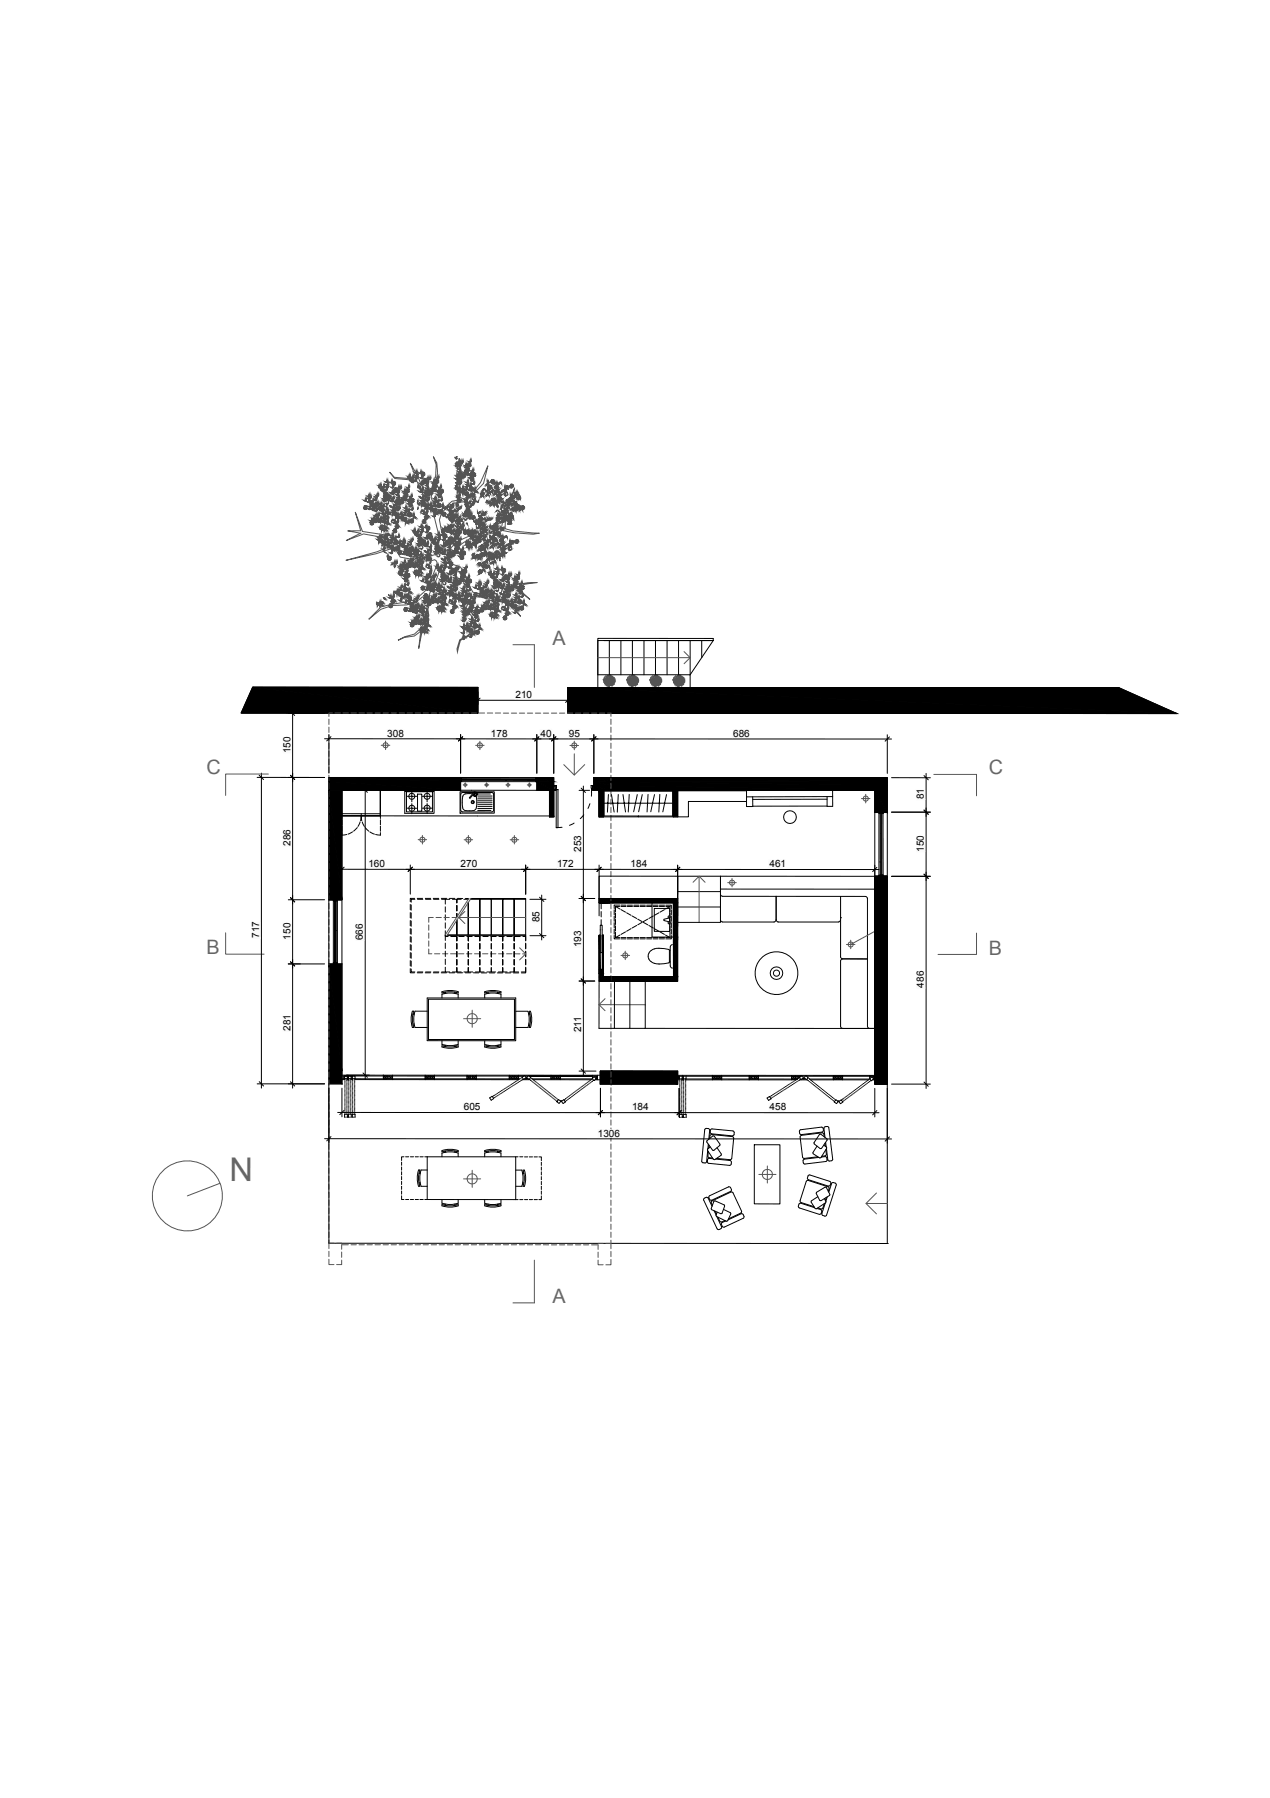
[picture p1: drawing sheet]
<svg xmlns="http://www.w3.org/2000/svg" width="594mm" height="841mm" viewBox="0 0 594 841" stroke-linecap="round" stroke-linejoin="round" font-family="sans-serif">
<defs><g id="words">
<text font-size="15.3" fill="#676767" x="107" y="552">N</text>
<g font-size="9.3" fill="#676767">
<text x="258" y="302">A</text>
<text x="97" y="362">C</text>
<text x="462" y="362">C</text>
<text x="97" y="446">B</text>
<text x="462" y="446">B</text>
<text x="258" y="609">A</text>
</g>
<g font-size="4.7">
<text x="241" y="326">210</text>
<text x="181" y="345">308</text>
<text x="230" y="345">178</text>
<text x="253" y="345">40</text>
<text x="266" y="345">95</text>
<text x="343" y="345">686</text>
<text x="136" y="352" transform="rotate(-90 136 352)">150</text>
<text x="432" y="374" transform="rotate(-90 432 374)">81</text>
<text x="136" y="396" transform="rotate(-90 136 396)">286</text>
<text x="272" y="398" transform="rotate(-90 272 398)">253</text>
<text x="432" y="399" transform="rotate(-90 432 399)">150</text>
<text x="172" y="406">160</text>
<text x="215" y="406">270</text>
<text x="261" y="406">172</text>
<text x="295" y="406">184</text>
<text x="360" y="406">461</text>
<text x="252" y="431" transform="rotate(-90 252 431)">85</text>
<text x="121" y="439" transform="rotate(-90 121 439)">717</text>
<text x="136" y="439" transform="rotate(-90 136 439)">150</text>
<text x="170" y="440" transform="rotate(-90 170 440)">666</text>
<text x="272" y="443" transform="rotate(-90 272 443)">193</text>
<text x="432" y="462" transform="rotate(-90 432 462)">486</text>
<text x="136" y="482" transform="rotate(-90 136 482)">281</text>
<text x="272" y="483" transform="rotate(-90 272 483)">211</text>
<text x="217" y="519">605</text>
<text x="296" y="519">184</text>
<text x="360" y="519">458</text>
<text x="280" y="532">1306</text>
</g>
</g></defs>
<g fill="none" stroke="#000" stroke-width=".47">
<path d="M282 300h52h-6v8M285 300h-5v22M290 300h-5v16M296 300h-6v16M301 300h-5v16M307 300h-6v16M312 300h-5v16M317 300h-5v16M323 300h-6v16M328 300h-5v16l11-16v-1h-54v17h43v6M118 321l106 1v12l-111-1zM135 334h17"/>
<path d="M136 333l2 2M137 332v177M222 328h46M225 327l-2 2M266 322h257l27 12h-284zM267 327l-2 2M152 346h265M154 344v18M155 345l-2 2M215 344v18M216 345l-2 2M251 344v18"/>
<path d="M252 345l-2 2M259 344v18M260 345l-2 2M278 344v18M279 345l-2 2M415 344v18M416 345l-2 2M120 364h32M121 363l2 2M122 362v147M136 363l2 2M170 369l2 2"/>
<path d="M171 368v137M178 370v12zM178 370v12h79M189 370h14v10h-14zM190 370h12v10h-12zM193 370v2h-3M193 376v2h-3M195 372h-2v3M195 378h-2v3M195 371h2v8h-2zM200 370v2h-2M200 376v2h-2"/>
<path d="M202 372h-2v3M202 378h-2v3M215 370h16v10h-16zM215 371v8M216 364h35l-35 1h35M216 365h21M216 371h6M216 371h.1M221 371a3 3 0 0 0-4 1 3 3 0 0 0-1 3v1a2.3 2.3 0 0 0 2 3M222 371v1M222 372h.1M222 371l-2 2"/>
<path d="M222 372v1M222 371h.1M222 370l1 1M222 371l1 1M222 373h.1M222 371h1a.7 .7 0 0 1 0 1l-1 1M223 372a8 8 0 0 1-1 7h-4M223 371h.1M223 371v1M223 372h.1M223 371h7M223 372h7"/>
<path d="M223 373h7M223 374h7M223 375h7M223 376h7M223 377h7M223 378h7M223 379h7M223 371h6M230 371h1v8l-1 1h-14v-1M237 365h14M251 364h-36v2h1v-2h-62v57h6v-51h55v-4M251 364h8v6h-8v-4h-35"/>
<path d="M251 364v2zM257 370h2v12h-2zM258 370h-98v13M259 369l1 1zM259 367l1 1zM260 367v2zM260 368v1M260 369h1v18h-1zM271 370h5M272 369l2 2M273 368v135M276 376l-1 2"/>
<path d="M276 367h1v2zM277 369l1 1zM277 370v2M277 367l1 1zM277 368v1M278 364h137v16h-6v-10h-131zM278 370v-6h137v16h-6v-9M280 370v12M280 370h2v12h-2zM282 370v12h33h-33M283 376h32M284 376h.1"/>
<path d="M284 376v4M285 372l-1 4M286 372l1 8M289 376v4M289 376h.1M289 372v4M291 372l1 3M292 376l1 4M294 376v4M294 376h.1M294 372v3M297 376l-1 4"/>
<path d="M297 376h.1M298 372l-1 3M300 376l-1 4M300 376h-1M300 372v3M303 376v4M303 376h.1M303 372v3M305 376l-1 4M306 372l-1 3M308 376v4M309 372l-1 3"/>
<path d="M311 376l-1 4M312 372l-1 3M313 370h2M315 370v12h2v-12M349 370v7h3v-4M349 370h-32v12h5v-7h27M349 370h40v7h-2v-4M387 374h-35M387 377h-35M389 370h-40M389 373h-40M409 380v33"/>
<path d="M415 380v30M417 380h18M417 364h18M432 379l2 2M432 363l2 2M433 362v147M160 389v2l2-1M160 383v3M160 386v3M160 381h18M165 389l-2 1M167 387l-2 2"/>
<path d="M168 384l-1 3M169 384v-2v2M169 382h.1M169 381v1M169 384l1 3M171 387l1 2M173 389l2 1M178 382h-18h18M178 389v2l-2-1M178 382v1M178 383v3M178 386v3"/>
<path d="M263 387h-3M269 385l-3 1M273 381l-2 2M283 382v-12h32v12M411 380h2v1h-2zM412 381v28M136 420l2 2M158 407h253M161 406l-2 2M192 405v13M193 406l-2 2M246 405v13"/>
<path d="M247 406l-2 2M252 420l2 2M253 419v21M272 419l2 2M280 410h37v10h-37zM280 405v23M281 406l-2 2M317 405v26h20v-21M317 410h92M317 417h20M318 406l-2 2M337 416h72v65h-107"/>
<path d="M337 418l1 1h67M363 419v11M393 419v29h1l12 1M405 419l1 1M409 410h6v97h-6zM410 406l-2 2M411 409h2v1h-2zM411 409v-29h2v29M412 403h.1M417 410h18M432 409l2 2M135 421h17"/>
<path d="M154 421v30M156 421h2h-2zM156 421v29M157 421v29M158 421v29M160 421v30M192 423v3M192 427v2M192 431v2M192 434v3M192 438v3M194 420h-2v2"/>
<path d="M194 421h-2v1M195 420h3M195 421h3M199 420h2M199 421h3M203 420h2M203 421h2M206 420h3M207 421h1M208 438h2M208 424v3M208 428v2"/>
<path d="M208 432v2M208 435v5M209 438h37M209 437h37M210 420h3M210 421h-2v2M211 438h2M212 421h2v1M214 430v7v-7M214 421v1M214 424v2M214 427v2"/>
<path d="M214 430v7M214 438v2M214 420h2M215 438h2M216 421h-2v1M217 421h2M218 420h1M218 438h3M219 422v15v-15M219 422v15M219 438v2M220 421h4v16"/>
<path d="M220 420l26 1M222 438h3M224 421v16v-16h6v16v-16h5v16M224 438v2M226 438h2M230 438h2M230 438v2M233 438h3M235 421v16v-16h5v16M235 438v2M237 438h3M240 421v16v-16h6v17"/>
<path d="M240 438v2M241 438h2M245 438h1M246 438v2M248 421h7M248 438h7M252 437l2 2M271 420h7M280 437h1v16h1v-16v18h-2zM280 422h35M280 437v44h7v-22M281 433h1v13h-1z"/>
<path d="M281 422h.1M281 422v3M281 426v3M281 430v3M287 438v1h3M287 426v2M287 429v2M287 432v2M287 435v2M288 436v3h2M288 427v2M288 430v2"/>
<path d="M288 433v2M288 424l2 1M290 424h-2v2M290 423h-3v2M290 437l-2 2M290 423h3M290 439h3M290 424h3M290 425l3 2M293 436l-3 1M293 427l2 1M293 423h3"/>
<path d="M293 439h3M293 424h3M295 434l-2 2M296 428l2 2M296 423h3M296 439h3M296 424h3M298 433l-2 1M298 430l2 1M299 423h3M299 439h3M299 424h3"/>
<path d="M300 431l-2 2M301 431l2 2M302 423h3M302 439h3M302 424h3M303 430l-2 1M303 433l3 1M305 422v16h10v-16M305 423h3M305 439h3M305 424h3M306 428l-3 2"/>
<path d="M306 434l2 2M308 427l-2 1M308 423h3M308 439h3M308 424h3M309 436l2 1M311 425l-2 2M311 437l2 2M311 423h3v2M311 424h2M313 429l-3 1v1h3M313 428v-3h-7v11h7v-4"/>
<path d="M313 429v2M313 436v3h-2M313 424v2M313 427v2M313 430v2M313 433v2M313 424l-2 1M314 438v1h-3M314 426v2M314 429v2M314 432v2M314 435v2"/>
<path d="M315 422v35h-33v-20M317 420h-37h37v39h-37M317 424h20M337 430l1 1h24M363 430l-1 1M363 430l1 1M393 430l-1 1h-28M393 429h.1M406 420v60l1 1M135 451h17M136 450l2 2M154 451v56h6v-56"/>
<path d="M154 451h6M156 450h2v1h-2zM156 450l1-29v29M192 453v2h2M192 442v2M192 446v2M192 449v3M192 442v3M192 450v2M195 455h3M199 455h2M199 455h3"/>
<path d="M203 455h2M206 455h3M207 455h1M208 452v3h2M208 441v3M208 445v2M208 449v2M210 455h3M214 440v-2v2M214 453v2h2M214 453v2h-2M214 441v3"/>
<path d="M214 445v3M214 449v2M214 453v2M214 455h2M218 455h2M219 440v-2v2M219 453v2h2M219 453v2h-2M219 441v3M219 445v3M219 449v2M219 453v2"/>
<path d="M221 455h3M224 440v-2v2M224 453v2h2M224 453v2h-2M224 441v3M224 445v3M224 449v2M224 453v2M225 455h3M228 455h2v-2v2h2M229 455h2M230 441v3"/>
<path d="M230 445v3M230 449v2M233 455h2M235 440v-2v2M235 453v2h2M235 453v2h-2M235 441v3M235 445v3M235 449v2M235 453v2M236 455h3M240 455h3"/>
<path d="M240 440v-2v2M240 453v2h3M240 453v2h-2M240 441v3M240 445v3M240 449v2M240 453v2M246 452v3h-2M246 453v2h-2M246 441v3M246 445v3M246 449v2"/>
<path d="M271 459h7M272 458l2 2M295 459v22h-8M302 459v22h-7M308 444a4 4 0 0 0-4 2 4 4 0 0 0 2 4l3 1M309 444h4v6M313 445h.1M313 450h.1M313 450l-5 1M313 443v9M314 452l1 1M315 442l-1 1"/>
<path d="M393 449v31l1 1M394 449l-1 1M193 473v3v5l-1-3zM193 479h1M193 475h1M193 480h1M193 474h1M194 473h6M194 473v3v5M200 467h41v20h-41zM200 467h41v19h-41zM208 464v1"/>
<path d="M213 464v1M214 464h.1M214 465v2M214 465l-3-1-3 1h-1v2M214 464l-3-1-4 1h3h4M227 464h.1M227 465v2M227 465l3-1 3 1h1v2M227 464l3-1 4 1h-4h-3M228 464v1M233 464v1M241 473h6l1 3-1 5h-6"/>
<path d="M247 480h1M247 474h1M247 479h1M247 475h1M248 473l1 3-1 5v-4zM194 481h6M207 487v2M207 488l3 1 4-1M208 489h.1M208 489v1M213 489v1M213 489h.1"/>
<path d="M214 487v2M214 489v1M214 489l-4 1-3-1v1h4h3M227 487v2M227 489v1M227 489h3h4M227 489l3 1 4-1M227 490h3h4M228 489h.1M228 489v1M233 489v1M233 489h.1"/>
<path d="M234 487v2M234 489v1M120 507h32M121 506l2 2M136 506l2 2M154 507v75h261M160 509v13M160 505h1M160 503h1M160 503h121M160 503v2M161 519l-2 2"/>
<path d="M161 503v1M161 505h.1M161 505v-2h2v2h-1M161 506h.1M161 506v1M161 507h.1M161 508h.1M161 509h.1M161 509v1M161 510h.1M161 511h.1M161 512h.1"/>
<path d="M161 512v1M161 513h.1M161 514h.1M161 515h.1M161 515v1M161 516h.1M161 517h.1M161 518h.1M161 518v1M161 519h.1M161 519v1M162 503h11"/>
<path d="M162 505h1M162 505h.1M162 505v1M162 506h.1M162 507h.1M162 508h.1M162 508v1M162 509h.1M162 510h.1M162 511h.1M162 511v1M162 512h.1"/>
<path d="M162 513h.1M162 514h.1M162 514v1M162 515h.1M162 516h.1M162 517h.1M162 517v1M162 518h.1M162 519h.1M162 520h.1M162 503v2h-1v-2h84h-7v2h2v-2M163 503v2"/>
<path d="M163 503h1v2h-1zM163 505v1M163 506h.1M163 507h.1M163 508h.1M163 508v1M163 509h.1M163 510h.1M163 511h.1M163 511v1M163 512h.1M163 513h.1"/>
<path d="M163 514h.1M163 514v1M163 515h.1M163 516h.1M163 517h.1M163 517v1M163 518h.1M163 519h.1M163 520h.1M164 505h1v1M164 506h.1M164 506v1"/>
<path d="M164 507h.1M164 508h.1M164 509h.1M164 509v1M164 510h.1M164 511h.1M164 512h.1M164 512v1M164 513h.1M164 514h.1M164 515h.1M164 515v1"/>
<path d="M164 516h.1M164 516v1M164 517h.1M164 518h.1M164 518v1M164 519h.1M164 519v1M165 503h1v2h-1zM165 505h-1M165 506h.1M165 507h.1M165 508h.1"/>
<path d="M165 508v1M165 509h.1M165 510h.1M165 511h.1M165 511v1M165 512h.1M165 513h.1M165 514h.1M165 514v1M165 515h.1M165 516h.1M165 517h.1"/>
<path d="M165 517v1M165 518h.1M165 519h.1M165 520h.1M166 505h.1M166 506h.1M166 506v1M166 507h.1M166 508h.1M166 509h.1M166 509v1M166 510h.1"/>
<path d="M166 511h.1M166 512h.1M166 512v1M166 513h.1M166 514h.1M166 515h.1M166 515v1M166 516h.1M166 517h.1M166 518h.1M166 518v1M166 519h.1"/>
<path d="M166 519v1M170 502l2 2M179 503v2h2v-2M179 503v2M179 503h5l-2 2v-2l2 2M181 503h-2l2 2M181 503v1M181 503l-2 2M184 503v2M199 503v2M201 503v2h-2v-2h4v2h-2v-2M201 503h-2l2 2"/>
<path d="M201 504h.1M201 503l-2 2M201 503h2l-2 2M201 503l2 2M203 503v2M218 503v2M220 503h-2l2 2M220 503v2h-2v-2h5l-2 2M220 503l-2 2h5l-2-2M220 504h.1M221 503h2v2h-2zM221 504h.1"/>
<path d="M223 503v2M229 514l1-1 1 1-1 1zM231 513h-1M231 514h.1M231 512v1M231 513h.1M232 512h.1M232 513h.1M233 511h.1M233 512h.1M234 511h.1M234 512h.1"/>
<path d="M234 510v1M235 510h.1M235 511h.1M236 511h-1M236 509v1M236 510v1M236 509h.1M237 510h-1M237 509h.1M237 510h.1M237 508v1M238 509l-1 1"/>
<path d="M238 508h.1M238 509h.1M238 503v2M239 509h-1M239 507v1M239 508v1M239 507h.1M240 508h-1M240 507h.1M240 503h-2l2 2M240 504h.1M240 503l-2 2"/>
<path d="M240 508h.1M240 506v1M241 507l-1 1M241 503h2l-2 2M241 503v2h2v-2M241 504h.1M241 503l2 2M241 506h.1M241 507h.1M242 507h-1M242 506h.1M242 506v1"/>
<path d="M242 505h.1M243 503v2M243 506h-1M243 505h-77M243 505h.1M243 506h.1M244 506h-1M244 504h.1M244 504l1 1M244 505h.1M245 505h.1M245 503l-1 1"/>
<path d="M245 503h2M246 504h.1M246 504l-1 1M247 503v1M247 505h-2M247 503l1 1-1 1-1-1M247 503h30h-30M248 505h-4M248 505h.1M248 504h.1M249 504v1M249 506h.1"/>
<path d="M249 505h.1M249 505h28M250 506v1M250 505h.1M250 507h.1M250 506h.1M251 507h.1M251 506h.1M251 508h.1M251 506v1M252 508h.1M252 507h.1"/>
<path d="M252 509h1M253 508h.1M253 509h.1M253 509l1 1M253 508h1M254 510h.1M254 509h.1M254 510h1M254 509h1M255 511h.1M255 509v1M255 510h1"/>
<path d="M256 511h.1M256 510h.1M256 512h.1M257 512h.1M257 511h.1M257 512v1M258 513h.1M258 512h.1M258 503v2M259 514h.1M259 512v1M259 513h.1"/>
<path d="M259 514h1M260 503v2h-2v-2h4v2h-2v-2M260 503h-2l2 2M260 504h.1M260 503l-2 2M260 513h.1M260 515h.1M260 514h.1M260 503h2l-2 2M260 503l2 2M260 515h1M261 514h.1"/>
<path d="M261 514l1 1-1 1-1-1zM262 503v2M262 515h.1M262 515h1M263 515l1-1v1l-1 1zM263 515h.1M264 514h.1M264 515h.1M265 514h-1M265 515h.1M265 513v1M265 514v1"/>
<path d="M266 513h-1M266 514h.1M266 513h.1M267 512l-1 1M267 513h.1M267 512h.1M268 512h-1M268 513h.1M268 511h.1M268 512h.1M269 511h-1M269 512h.1"/>
<path d="M269 511h.1M269 510h.1M270 511h.1M270 510h.1M271 510v1M271 501h8M271 509h.1M271 510h.1M272 510h.1M272 500l2 2M272 508v1M272 509v1"/>
<path d="M272 508h.1M273 509h-1M273 508h.1M273 509h.1M273 507v1M274 508h-1M274 507h.1M274 508h.1M275 508h-1M275 506h.1M275 507h.1M276 507h-1"/>
<path d="M276 506h.1M276 506v1M276 505h.1M277 506h-1M277 505h-28M277 504h1l1 1h-1zM277 505h.1M277 503h2v2M277 503v1v-1h2v2M277 506h.1M278 505h-1M278 505h3"/>
<path d="M279 505h.1M279 504h.1M279 503v2M281 501h36v6h-36zM281 509v13M282 519l-2 2M317 503h92M317 503h1M317 505h1M317 503v2M318 503h57M318 503v2"/>
<path d="M318 509v13M318 503v2h1v-2M318 505h.1M318 506h.1M318 506v1M318 507h.1M318 508h.1M318 509h.1M318 509v1M318 510h.1M318 511h.1M318 512h.1"/>
<path d="M318 512v1M318 513h.1M318 514h.1M318 515h.1M318 515v1M318 516h.1M318 517h.1M318 518h.1M318 518v1M318 519h.1M318 520h.1M319 519l-2 2"/>
<path d="M319 506v-1h1v1M319 505h1M319 506h.1M319 507h.1M319 507v1M319 508h.1M319 509h.1M319 510h.1M319 510v1M319 511h.1M319 511v1M319 512h.1"/>
<path d="M319 513h.1M319 513v1M319 514h.1M319 514v1M319 515h.1M319 516h.1M319 516v1M319 517h.1M319 518h.1M319 519h.1M319 519v1M319 520h.1"/>
<path d="M319 503v2M320 503v2h53M320 506h.1M320 507h.1M320 507v1M320 508h.1M320 508v1M320 509h.1M320 510h.1M320 510v1M320 511h.1M320 511v1"/>
<path d="M320 512h.1M320 513h.1M320 513v1M320 514h.1M320 514v1M320 515h.1M320 516h.1M320 516v1M320 517h.1M320 518h.1M320 519h.1M320 519v1"/>
<path d="M320 520h.1M321 505h.1M321 506h.1M321 506v1M321 507h.1M321 508h.1M321 509h.1M321 509v1M321 510h.1M321 511h.1M321 512h.1M321 512v1"/>
<path d="M321 513h.1M321 514h.1M321 515h.1M321 515v1M321 516h.1M321 517h.1M321 518h.1M321 518v1M321 519h.1M321 520h.1M321 503v2M333 503v2"/>
<path d="M335 503l-2 2h5l-2-2h2v2h-2v-2M335 503h-2l2 2v-1M335 503v2h-2v-2h5l-2 2v-1M338 503v2M350 503v2M352 503v2h-2v-2h5v2h-2v-2M352 503h-2l2 2M352 503l-2 2h5l-2-2M353 503h2l-2 2v-1M355 503v2M359 514l1-1 1 1-2 1zM360 513h.1"/>
<path d="M361 514h.1M361 512v1M361 513h.1M361 512h.1M362 513h-1M362 512h.1M362 513h.1M362 511v1M363 512v1M363 511h.1M363 512h.1M364 512h.1"/>
<path d="M364 510v1M364 511v1M364 510h.1M365 511h.1M365 510h.1M366 510v1M366 509h.1M366 510h.1M367 510h.1M367 509h.1M367 508h.1M368 509h.1"/>
<path d="M368 508h.1M369 508h-1M369 509h.1M369 507h.1M369 508h.1M370 507h-1M370 508h.1M370 507h.1M370 503v2M371 506h-1M371 507h.1M371 506h.1"/>
<path d="M372 506h-1M372 507h.1M372 503h-2l2 2M372 503v2h-2v-2h5M372 503l-2 2h3M372 504v1M372 505h.1M372 506h.1M373 505h-52M373 504v1M373 503l1 1M373 506h.1"/>
<path d="M374 504h-1M374 505h.1M374 505h4M375 503l-2 2M375 503h-2v2M375 503h.1M375 505h2M375 503l-1 1 1 1 1-1M375 503h2M375 504h.1M377 504h-1M377 503l1 1-1 1-1-1"/>
<path d="M377 503h32M377 505h.1M378 505v1M378 504h.1M378 505h1M378 506h1M379 506h.1M379 506l1 1M379 505l1 1M380 507h.1M380 506h.1M380 506h1"/>
<path d="M381 508h.1M381 507h.1M381 507h1M382 508v1M382 507h.1M382 509h.1M382 508h.1M383 509h.1M383 508h.1M383 510h.1M383 508v1M384 510h.1"/>
<path d="M384 509h.1M385 511h.1M385 510h.1M385 511l1 1M386 510h.1M386 512h.1M386 511h.1M386 512h1M387 511h.1M387 513h.1M387 511v1M387 513h1"/>
<path d="M387 512h1M388 513h.1M388 512h.1M388 514h.1M388 513h1M389 514h.1M389 513h.1M389 514v1M389 513h1M390 515h.1M390 503v2h2v-2M390 503v2"/>
<path d="M390 514h.1M391 514h.1M391 514l1 1-1 1-1-1zM392 503h-2l2 2M392 504v1M392 503l-2 2M392 515h.1M392 503h2l-2 2M392 503v2h2v-2M392 503l2 2M392 515l1-1 1 1-1 1zM394 514v1"/>
<path d="M394 503v2M394 515h.1M394 514h.1M395 515h.1M395 514h.1M395 514v1M395 513h.1M396 514h-1M396 513h.1M396 514h.1M396 512v1M397 513l-1 1"/>
<path d="M397 512h.1M397 513h.1M398 513h-1M398 511v1M398 512h.1M398 511h.1M399 512h-1M399 511h.1M399 512h.1M399 510h.1M400 511h-1M400 510h-1"/>
<path d="M400 511h.1M400 510h.1M401 509h-1M401 510h.1M401 509h.1M402 509h-1M402 509v1M402 508h.1M402 509h.1M403 508h-1M403 509h.1M403 507v1"/>
<path d="M403 508v1M404 507h-1M404 508h.1M404 507h.1M404 506v1M405 507h.1M405 506h.1M406 507h.1M406 505h.1M406 506h.1M406 505h-27M407 506h.1"/>
<path d="M407 505l1-1 1 1-1 1zM407 503v1v-1h2v2M407 505h-28M407 505v1M408 505h1M409 503v2M409 509v13M410 519l-2 2M415 507v75M417 507h18M432 506l2 2M152 533h265"/>
<path d="M155 532l-2 2M158 520h253M161 523v-2h1v2M161 520v1M161 521h.1M162 523h.1M162 520v1M162 521h.1M163 522h-1M163 522v1M163 522h.1M163 523v-2h1v2"/>
<path d="M163 520v1M163 521h.1M163 523h1M164 520v1M164 521h.1M164 523h.1M165 520v1M165 521h.1M165 523h1M166 520v1M166 521v2M166 523h.1"/>
<path d="M166 521h-1v2M208 538v1M213 538v1M214 538v1M214 539v2M214 539h-3h-3h-1v2M214 538h-3h-4v1l3-1 4 1M227 538v1M227 539v2M227 539h3h3h1v2M227 538h3h4v1l-4-1-3 1M228 539h.1"/>
<path d="M228 538v1M233 538v1M233 539h.1M318 523v-2h1v2M318 520v1M318 523h1M319 521h.1M319 523h.1M319 522h.1M320 522h.1M320 523v-2h1v2M320 521h.1"/>
<path d="M320 523h.1M321 520v1M321 521h.1M331 538l3 4M331 537v1M331 528l1 1M331 528h-1l-2 15 1 1h1l1-6M331 539v2l2 1M331 535v2M332 536l-1 1M332 529v4M333 531h-1v2"/>
<path d="M333 531l10 1-1 10h-1M335 537l2 3-3 2M337 535l-3 3M337 535l-3-4-3 3 2 4h1M343 531v-2l-10-1-1 1v1h1l10 1M353 535h12v28h-12zM382 536l-2 3 3 3 4-5M383 531l-2 4 3 2M383 531h1l3 2-3 4M385 529v-1l-1-1-10 1v1v1l1 1 10-1M385 536l2 1M385 532v-2l-10 1-1 1 2 10 6-1"/>
<path d="M386 532l-1-4 2-1 2 15v1h-2v-6M386 535v1M386 534v2M386 538l1 2M386 540v1h-2M416 532l-2 2M188 559v2h1M188 544v1M188 546v1M188 548v2M188 550v2M188 553v1"/>
<path d="M188 555v1M188 557v2M189 541h-1v2M190 541h1M192 541h1M194 541h2M196 547v4v4l-1-3zM196 549h1M196 553h1M196 548h1M196 554h1M196 541h2"/>
<path d="M199 541h1M200 541h41v20M200 547h-3l-1 4 1 4h3M200 541v20M241 547h3l1 4-1 4M241 555h3M241 541h1M243 541h2M244 554h1M244 548h1M244 553h1M244 549h1"/>
<path d="M245 555v-3v-5l1 3-1 5M245 555h.1M245 541h2M248 541h1M250 541h1M252 541h1v2M253 559v2h-1M253 544v1M253 546v1M253 548v2M253 550v2M253 553v1"/>
<path d="M253 555v1M253 557v2M332 560l9-5 1 1v1l-9 4h-1zM334 542h-3v2l10 1h1v-2l-7-1M335 542h7M383 560l-4 2 2 3 5-2v-1M384 541h2l1 2-11 1v-2l7-1M386 555l-4 3 2 4 4-3-1-4M386 555h.1M387 560l-1 2M387 557l1-1-1-1-10-3-3 10 7 2M388 558l1-5 2 1-5 15-2-1 2-5"/>
<path d="M388 554l-1 1-9-3v-1v-1h1l9 3h1l-1 1M190 561h1M192 561h1M194 561h2M196 561h2M199 561h42M207 561v2h1h3h3M208 563v1M213 563v1M214 561v2M214 563v1M214 563l-4 1-3-1v1l4 1 3-1"/>
<path d="M227 561v2M227 563v1M227 563h3h4M227 563l3 1 4-1M227 564l3 1 4-1M228 563v1M233 563v1M234 561v2M234 563v1M241 561h1M243 561h2M245 561h2"/>
<path d="M248 561h1M250 561h1M333 564l-2-4-2 1 6 14h1M333 564v-2l9-4h1l4 9-6 3M334 562l-1 4 4 2M334 566l1 3M334 562l5 2M334 567l1 1M334 562h.1M335 569l5 2M335 569l2 5M335 567v1"/>
<path d="M336 569l1 3 2-1M338 574l-1 1h-1M338 566l4 1-2 4M339 564l-1 3-1 1M340 571h.1M348 569v1l-10 4-1-2 2-1M348 569l-1-1-6 3M374 563l-1 1 1 1 10 3v-2l-2-1M374 563h1l6 2M386 563l-1 2h-2M386 561v1M386 560v1"/>
<path d="M415 582h.1"/>
<circle cx="193" cy="372" r="1.4"/>
<circle cx="193" cy="378" r="1.4"/>
<circle cx="200" cy="378" r="1.4"/>
<circle cx="200" cy="372" r="1.4"/>
<circle cx="221" cy="375" r=".7"/>
<circle cx="221" cy="375" r=".5"/>
<circle cx="369" cy="382" r="3"/>
<circle cx="313" cy="432" r=".5"/>
<circle cx="313" cy="429" r=".5"/>
<circle cx="363" cy="455" r="2.9"/>
<circle cx="363" cy="455" r="1.4"/>
<circle cx="363" cy="455" r="10"/>
<circle cx="165" cy="504" r=".3"/>
<circle cx="246" cy="504" r=".3"/>
<circle cx="376" cy="504" r=".3"/>
</g>
<g fill="#000" stroke="#000" stroke-width=".47">
<path d="M113 333l111 1zM118 321l106 1zM118 321l106 13-111-1zM118 321l106 1v12zM266 322h257zM266 334h284zM266 322l284 12h-284zM266 322h257l27 12zM154 364l61 2h-61zM154 364h61v2zM154 366l61 4h-61zM154 366h61v4z"/>
<path d="M154 370l6 51h-6zM154 370h6v51zM251 364l8 2h-8zM251 364h8v2zM251 366l8 4h-8zM251 366h8v4zM257 370l2 12h-2zM257 370h2v12zM257 370h2zM278 364h8zM278 364l8 2h-8zM278 364h8v2z"/>
<path d="M278 366l8 1h-8zM278 366h8v1zM278 367l8 1zM278 368l8 2h-8zM278 368h8v2zM280 370l2 12h-2zM280 370h2v12zM286 364h129zM286 364l129 2h-129zM286 364h129v2zM286 366l129 1h-129zM286 366h129v1z"/>
<path d="M286 367l129 3h-129zM286 367h129v3zM286 370h63zM315 370l2 12h-2zM315 370h2v12zM349 370h66zM409 370l6 10h-6zM409 370h6v10zM409 410h2zM409 410l6 97h-6zM409 410h6v97zM411 410h1z"/>
<path d="M412 409l1 1h-1zM412 409h1v1zM412 410h1zM411 410h4zM412 410h3zM412 409h1zM154 421h6zM280 420l6 2h-6zM280 420h6v2zM280 422h6zM280 422h4zM280 437l1 16h-1z"/>
<path d="M280 437h1v16zM281 422h2zM281 422h3zM282 437v16zM286 420h31zM286 422h29zM286 420l31 2h-31zM286 420h31v2zM315 422h2zM315 422l2 9h-2zM315 422h2v9zM315 431l2 7h-2z"/>
<path d="M315 431h2v7zM315 438l2 19h-2zM315 438h2v19zM154 451l6 50h-6zM154 451h6v50zM280 453l2 2h-2zM280 453h2v2zM280 455l2 2h-2zM280 455h2v2zM280 459h6zM280 457l6 2h-6zM280 457h6v2z"/>
<path d="M286 459h31zM286 457l31 2h-31zM286 457h31v2zM282 457h4zM286 457h31zM315 457h2zM154 501l6 6h-6zM154 501h6v6zM281 501l5 6h-5zM281 501h5v6zM286 501l31 6h-31zM286 501h31v6z"/>
</g>
<g fill="none" stroke="#545454" stroke-width=".47">
<path d="M213 217h1zM213 214l1 1zM213 214h1zM213 218h1v-1v1v-1v1zM213 216l1 1zM213 217h1l-1 1zM213 214h1h-1zM214 216v1zM214 217v1zM214 217l1 1zM214 217h1zM214 219l1 1v-2v2v-2v2z"/>
<path d="M214 217l1-1-1 1zM214 218h1v-1v1l1-1-1 1zM214 216l1 1v-1v-1v2l1-2-1 2zM215 216l1 1v-1v-1v2l1-2-1 2zM217 218h1v-1v1v-1v1zM217 219h1v-1v1l1-1-1 1zM218 220h1zM218 219l1 1zM218 220h1h-1zM218 217h1zM219 219v1zM219 220v1z"/>
<path d="M219 220h1zM219 220l1-1zM219 217h.1M219 218v-1v1zM219 218v-1v2zM219 216h1v-1v1v-1v1zM219 216v1zM219 217v2zM219 217l1 2zM219 217l1 1zM219 217l2 1zM219 217h1z"/>
<path d="M220 217h-1zM220 216l-1 1zM170 237h1zM170 234h1v-1v1v-1v1zM170 236l1 1zM170 238l1-1-1 1zM171 236v1zM171 237v2zM171 237v1zM171 237l1 1zM171 237h1zM171 237l1-1-1 1z"/>
<path d="M171 235h2l-1-1 1 1v-1v1zM172 232h1v-1v1v-1v1zM172 233l1 1v-2v2v-2v2zM172 238h1v-1v1v-1v1zM172 233h1v-1v1l1-1-1 1zM172 237h1v-1v1l1-1-1 1zM173 235h1zM173 234l1 1zM173 235h1l-1 1zM173 238h1v-1v1l1-1-1 1h-1h1v-1v1l1-1-1 1zM173 236l2 1-1-1 1 1v-1v1zM174 234v1z"/>
<path d="M174 234l1 1v-2v2v-2v2zM174 235v1zM174 235l1 1zM174 235h1zM174 235v-1v1zM174 238l1 1v-1v1v-1v1zM174 237h1v-1v1v-1v1zM175 236h1h-1l1-1v1v-1v1zM175 234h1v-1v1v-1v1zM175 237l1 1v-1v1v-1v1zM175 239h1v-1v1v-1v1zM175 232l1 1v-1v1l1-1-1 1z"/>
<path d="M175 236h2l-1-1 1 1v-1v1zM176 232h1v-1v1v-1v1zM176 236h1v-1v1v-1v1zM177 238h1h-1l1-1v1v-1v1zM177 227l1 1v-2v2v-2v2zM177 237h1v-1v1v-1v1zM177 227v1l1-1-1 1zM177 236h1v-1v1l1-1-1 1zM178 228h1zM178 239h1v-1v1v-1v1zM178 237l1 1v-2v2v-2v2zM178 229l1-1-1 1z"/>
<path d="M178 229l1-1-1 2zM178 227l1 1zM178 237h2h-1v-1l1 1v-1v1zM178 228h2l-1-1 1 1v-1v1zM179 230h1l-1-1 1 1v-1v1zM179 238h1h-1l1 1-1-1v1zM179 228v2zM179 228v1zM179 228l1 1zM179 228h.1M179 233l1 1v-2v2v-1v1zM179 227v1z"/>
<path d="M179 228h1h-1zM179 238v1zM179 234l1 1v-1v-1v2l1-2-1 2zM179 231h1zM179 232l1 1v-1v1zM180 230v1zM180 231l-1 1zM180 229h1v-1v1v-1v1zM180 237h1zM180 231v1zM180 225l1 1v-2v2v-2v2zM180 232h1v-1v1v-1v1z"/>
<path d="M180 233h1v-1v1v-1v1zM180 233h1v-1v1l1-1-1 1zM180 228h1v-1v1l1-1-1 1zM180 235l1 1 1-1-1 1zM180 231l1 1zM180 231h1zM180 231l1-1zM180 239h2h-1v-1l1 1v-1v1zM180 228h2l-1-1 1 1v-1v1zM180 227h2l-1-1 1 1v-1v1zM181 230l-1 1zM181 238v-1v1z"/>
<path d="M181 232l1 1v-2v2v-2v2zM181 234v-1l1 1-1-1 1 1-1-1v1zM181 237v2zM181 233v1zM181 236v1M181 233h2h-1v-1l1 1v-1v1zM182 240l-1 1zM182 234h1v-1v1v-1v1zM182 225l1 1v-1v1l1-1-1 1zM182 221l2 2 11 1-3-7 7 13 2 1a27 27 0 0 0 3-14l-1-3a15 15 0 0 1-1 15v4l2 5 2 1 5-5h3v-12l1-8v19l2 1 4-3 4-5 3-8-2 8-9 9a11 11 0 0 0-11 8l1 9 1 5 1 1a27 27 0 0 1 21-9l5-2 1-7 5-12-4 11-1 8 4 1 12 1-3 1-8-1-6-1-14 3-5 4-8 7 7 3 6 12 6 2 6 1 2-6h5l3-1 8-1-6 1-3 2 6 5-7-5-4 1-2 4 5 3 4 5-5-4-5-3-13-2-3 5 4 4 1 3-1 4-7 5-1 5v-1l1-5 4-2 2-2 1-4-6-8 4-5-2-3-3-7-5-3h-3l-1 1-2 6a14 14 0 0 0-3 11l-1 2v3l-2 6-2 9 1-8-3 2-5 1-3 1 3-1a11 11 0 0 0 10-10l1-7v-1l-2-1-4 3-4 1h-7l-5 2-6 5 6-6 16-4a25 25 0 0 0 10-18h-1h-6l-10-1-2-5-9 3-14 3 14-4 9-3-3-3-12-2-8 3 7-4-6-1h6l-3-9 4 10 12 2 3 3 3 5 9 2 8-2v-9l-3-12-5-8-2-5-10-1zM182 237h1h-1h1zM182 230l2 1-1-1 1 1v-1v1z"/>
<path d="M183 239l1 1v-1v1v-1v1zM183 234l1 1v-2v2v-1v1zM183 228h1v-1v1v-1v1zM183 231h1v-1v1v-1v1zM183 233l1 1v-2v2v-2v2zM183 239h1v-1v1v-1v1zM183 226h1zM183 237h1v-1v1v-1v1zM183 225l1 1zM184 226l-1 1zM184 239l1 1-1-1v-1l1 2v-2v2zM184 226v1z"/>
<path d="M184 240v-1l1 1-1-1 1 1-1-1v1zM184 225v1zM184 229h1zM184 238h1h-1l1 1-1-1v1zM184 226l1 1zM184 226h1zM184 230h1v-1v1l1-1-1 1zM184 236h1v-1v1l1-1-1 1zM184 226l1-1-1 1zM184 228l1 1zM184 229h1l-1 1zM184 235h2l-1-1 1 1v-1v1z"/>
<path d="M185 230v-1v1zM185 235h1v-1v1v-1v1zM185 228v1zM185 229v1zM185 229l1 1zM185 229h1zM185 231l1 1v-1v-1v2v-2v2zM185 237h1h1h-1v1v-1l-1 1zM185 234l1 1v-1v-1v2l1-2-1 2zM185 229l1-1-1 1zM185 236l1-1 1 1-1-1v1v-1l-1 1zM185 233h1v-1v1l1-1-1 1z"/>
<path d="M185 238l1 1v-1v1l1-1-1 1zM185 230h2l-1-1 1 1v-1v1zM185 228l2 1-1-1 1 1v-1v1zM185 234h2l-1-1 1 1v-1v1zM186 237l-1 1zM186 235l-1 2zM186 238h1v-1v1v-1v1zM186 236h1v-1v1v-1v1zM186 235h2h-2l1 1-1-1v1zM186 234l1 1v-1v1v-1v1zM186 228l2 1-1-1v-1l1 2v-2v2zM187 235h1z"/>
<path d="M187 234l1 1zM187 235h1h-1zM187 235h1v1zM188 233h1v-1v1v-1v1zM188 234v1zM188 235v1zM188 235h1zM188 235l1-1zM188 234h1l-1 1zM188 230h1v-1v1l1-1-1 1zM188 233l2 1-1-1v-1l1 2v-2v2zM188 231h2l-1-1 1 1v-1v1z"/>
<path d="M189 240h1l-1-1h1v1v-1v1zM189 234h1v-1v1v-1v1zM189 232h1zM189 238h1v-1v1v-1v1zM189 239h1v-1v1v-1v1zM189 231l1 1zM189 232h1h-1zM189 232h1l-1 1zM190 229l1 1zM190 231v1zM190 232v1zM190 232h1z"/>
<path d="M190 232l1-1zM190 230h1h-1zM190 231h1l-1 1zM190 230h1l-1 1zM190 239h1v-1v1l1-1-1 1zM190 228h1v-1v1l1-1-1 1zM190 235l1 1v-1v1l1-1-1 1zM190 228l1 2zM190 234l2 1-1-1v-1l1 2v-2v2zM191 223h1l-1-1 1 1v-1v1zM191 234h1v-1v1v-1v1zM191 230v1z"/>
<path d="M191 230h.1M191 230h1zM191 230l1-1zM191 229v1zM191 236h1zM191 223v1v-1v1zM191 228v2zM191 240l1 1zM191 224h1zM191 235l1 1zM191 236h1l-1 1zM191 232l2 1-1-2 1 2v-2v2z"/>
<path d="M191 237l1-1v1zM192 223v1zM192 224l-1 1zM192 235v1zM192 234h1zM192 238l1 1v-2v2v-2v2zM192 225v-1v1zM192 240v1zM192 236v1zM192 236l1 1zM192 236h1zM192 223l1 1v-2v2l1-2-1 2z"/>
<path d="M192 236l1-1-1 1zM192 233l1 1zM192 225l1 1v-1v1l1-1-1 1zM192 234h1l-1 1zM192 224v1zM192 224l1 1zM192 224h1zM192 224l1-1-1 1zM193 223l-1 1zM193 233v1zM193 234v1zM193 234l1 1z"/>
<path d="M193 234h1zM193 234l1-1-1 1zM193 225h2h-1v-1l1 1v-1v1zM194 221h1v-1v1v-1v1zM194 223l1 1v-2v2v-2v2zM194 223l1 1v-1v1v-1v1zM194 222l1 1v-2v2l1-2-1 2zM195 235l1 1-1-1 1 1zM195 227l1 1v-1v1zM195 234v1zM196 237l-1 1zM196 230h1v-1v1v-1v1z"/>
<path d="M196 221l1 1v-2v2v-2v2zM196 232l1 1-1-1 1 1zM196 227v2l1-2v1l-1 1zM196 226h1v-1v1l1-1-1 1zM196 235l1 1v-2v2l1-2-1 2zM196 230h1v-1v1l1-1-1 1zM196 223l2 1-1-1 1 1v-1v1zM196 226l2 1-1-1 1 1v-1v1zM197 234l1 1-1-1 1-1v2v-2v2zM197 229h1v-1v1v-1v1zM197 226l1 1-1-1 1-1v2v-2v2zM197 222h1z"/>
<path d="M197 233h1v-1v1v-1v1zM197 239h1h-1h1h-1v1zM197 236h1h1h-1v1v-1l-1 1zM197 221l1 1zM197 235h1v-1v1l1-1-1 1zM197 222h1h-1zM197 222h1l-1 1zM198 236l-1 1zM198 221v1zM198 225h1zM198 222v1zM198 222h1z"/>
<path d="M198 222l1-1zM198 236l1 1v-1v1v-1v1zM198 226h1v-1v1v-1v1zM198 235h1h-1l1 1-1-1v1zM198 232h1v-1v1v-1v1zM198 221h1l-1 1zM198 224l1 1zM198 233l1 1-1-1 1 1-1-1v2zM198 230l1 1v-1v1l1-1-1 1zM198 225h1h-1zM198 225h1l-1 1zM198 230l1 1v-2v2l1-1-1 1z"/>
<path d="M199 224v1zM199 238v-1l1 1-1-1 1 1-1-1v1zM199 225v1zM199 225l1 1zM199 225h1zM199 240h1v-1v1v-1v1zM199 233v-1l1 1-1-1 1 1-1-1v1zM199 227h1v-1v1v-1v1zM199 237h1v-1v1v-1v1zM199 230h1v-1v1v-1v1zM199 228l1 1v-2v2v-2v2zM199 224h1l-1 1z"/>
<path d="M199 234h1v-1v1v-1v1zM199 226h1v-1v1l1-1-1 1zM199 237v1zM199 224h1v-1v1l1-1-1 1zM199 229l1 1v-1v1l1-1-1 1zM199 232v1zM199 231v1zM199 231l1 1-1-1 1 1-1-1v1zM199 234h2l-1-1 1 1v-1v1zM200 231l1 1v-2v2v-1v1zM200 238v-1l1 1-1-1 1 1-1-1v1zM200 231h1h-1h1h-1v1z"/>
<path d="M200 230h1v-1v1v-1v1zM200 224h1v-1v1l1-1-1 1zM200 236h1v-1v1l1-1-1 1zM200 237l2 1-1-2 1 2v-2v2zM201 230h1zM201 229l1 1zM201 230h1l-1 1zM201 237l1 1v-2v2v-2v2zM201 231l1-1-1 1zM201 228l1 1v-1v1l1-1-1 1zM202 230v1zM202 230l1 1z"/>
<path d="M202 230h1zM202 238h1h-1l1 1-1-1-1 1zM202 230v-1v1zM202 225l1 1v-1v1v-1v1zM202 229v1zM202 238h1h-1l1 1-1-1v1zM202 229h1v-1v1v-1v1zM202 239h1zM202 236l1 1v-1v1l1-1-1 1zM202 226l1 1v-2v2l1-2-1 2zM202 239h2h-1v-1l1 1v-1v1zM202 235l2 1-1-2 1 2v-2v2z"/>
<path d="M203 227h1zM203 230h1l-1-1 1 1v-1v1zM203 238v1zM203 233l1 1-1-2 1 2v-2v2zM203 239h-1zM203 239v1zM203 234l1 1v-1v1v-1v1zM203 226l1 1zM203 228l1-1-1 1zM203 225h1zM203 239l1 1zM203 239h1z"/>
<path d="M203 239l1-1zM203 238h1l-1 1zM203 237h2l-1-1 1 1v-1v1zM204 227v1zM204 227l1 1zM204 224v1zM204 240h1h-1v1v-1l-1 1zM204 225l-1 1zM204 227v-1v1zM204 226v-1v1zM204 224h1v-1v1v-1v1zM204 235h1v-1v1v-1v1z"/>
<path d="M204 240h1v-1v1v-1v1zM204 226v1zM204 227h1h-1zM204 231h1v-1v1v-1v1zM204 230h1v-1v1l1-1-1 1zM204 236h1zM204 225v1zM204 229l1 1v-2v2l1-2-1 2zM204 225l1 1zM205 224l-1 1zM205 232h1zM205 225h-1z"/>
<path d="M205 236h.1M205 236v-1l1 1-1-1 1 1-1-1v1zM205 237v-1v1zM205 237v-1v2zM205 231l1 1zM205 232h1l-1 1zM205 228h1v-1v1l1-1-1 1zM205 239h1zM205 235v1zM205 236v2zM205 236l1 2zM205 236l1 1z"/>
<path d="M205 230h2zM205 234h2l-1-1 1 1v-1v1zM206 238v1zM206 236h-1zM206 239l-1 1zM206 235l-1 1zM206 232v1zM206 232l1 1zM206 232h1zM206 232l1-1zM206 240v-1v1zM206 231v1z"/>
<path d="M206 229l1 1zM206 230h1h-1zM206 237h1v-1v1v-1v1zM206 230h1l-1 1zM206 239v1zM206 239l1 1zM206 239h1zM207 230v1zM207 230h.1M207 230h1zM207 230l1-1zM207 240l1 1z"/>
<path d="M207 229v1zM207 238l-1 1zM207 237l1 1-1-1 1 1-1-1v1zM207 239l1 1zM208 239v2zM208 237l1 1v-1v1l1-1-1 1zM209 238l1 1v-1v1l1-1-1 1zM210 240h1zM210 239l1 1zM210 237l1 1v-1v1l1-1-1 1zM210 236l1 1v-1h1l-1 1 1-1-1 1zM211 240h-1z"/>
<path d="M211 240v1zM211 237l1 1v-2v2v-1v1zM211 238v2zM211 240l1 1zM211 240h1zM211 240l1-1zM211 239h1l-1 1zM211 239h1l1-1-1 1 1-1-1 1zM213 228l1 1zM213 239h1v-1v1v-1v1zM213 229h1v-1v1v-1v1zM213 227l1 1-1-1 1 1z"/>
<path d="M213 224h1v-1v1v-1v1zM213 226l1 1-1-1h1zM213 223h1v-1v1l1-1-1 1zM213 235v1zM213 234h2zM213 223h2l-1-1 1 1v-1v1zM213 236l1 1zM213 236l2 1zM213 236h1zM214 238l1-1-1 1h1h-1zM214 233h1h-1v-1l1 1v-1v1zM214 236v-1l-1 1z"/>
<path d="M214 226l-1 2zM214 235l-1 1zM214 230v-1l1 1-1-1 1 1-1-1v2zM214 232v1zM214 233l1 1zM214 232h1v-1v1v-1v1zM214 225h1h-1l1 1-1-1v1zM214 234h1l-1 1zM214 229h1v-1v1v-1v1zM214 229l1 1v-2v2v-2v2zM214 235l1-1-1 1zM214 222l1 1v-2v2v-2v2z"/>
<path d="M214 224v-1l2 1-2-1 1 1-1-1v1zM214 221h1v-1v1l1-1-1 1zM214 226l1 1v-1v-1v2l1-2-1 2zM214 229v2zM214 237l1 1 1-1-1 1 1-1-1 1zM214 222h1v-1v1l1-1-1 1zM214 225v1zM214 234l1-1 1 1-1-1 1 1-1-1-1 2zM214 223v2zM215 234v1zM215 234l1 1zM215 234h.1"/>
<path d="M215 226h1l-1-1 1 1v-1v1zM215 233v1zM215 224h1v-1v1v-1v1zM215 230h1h-1l1 1-1-1v1zM215 223h1h-1l1 1-1-1v1zM215 222l1 1v-1v1v-1v1zM215 228l2 1-1-1 1 1v-1v1zM216 230h1v-1v1v-1v1zM216 222l1 1zM216 223h1h-1zM216 230h1v-1v1l1-1-1 1zM216 223h1l-1 1z"/>
<path d="M216 221h2l-1-1 1 1v-1v1zM216 231l1-1 1 1-1-1 1 1-1-1-1 1zM217 222v1zM217 223v1zM217 223h1zM217 223l1-1zM217 234h1v-1v1h1h-1zM217 221l1 1v-1v-1v2l1-2-1 2zM217 236h1zM217 231h1zM217 229h1v-1v1l1-1-1 1zM217 235l1 1z"/>
<path d="M217 234h1v-1v1l1-1-1 1zM217 230l2 1-2-1 1 1-1-1v1zM218 234l-1 1 1-1v1h-1zM218 231l1 1-1-1 1 1v-1v1zM218 228h1l-1-1 1 1v-1v1zM218 222h1h-1l1-1v1v-1v1zM218 225l1 1-1-1h1v1v-1v1zM218 236h-1zM218 230v1zM218 239h1zM218 237h1v-1v1v-1v1zM218 231v1z"/>
<path d="M218 239l-1 1 1-1-1 1zM218 236v1zM218 238l1 1zM218 227h1v-1v1v-1v1zM218 240l1 1v-1v-1v2l1-1-1 1zM218 240l1 1v-1v1l1-1-1 1zM218 234v2zM218 239l1 1v-1v1l1-1-1 1zM218 239h1h-1zM218 236l1 1zM218 236h1zM218 236l1-1z"/>
<path d="M218 220h1l-1 1zM218 239h1l-1 1zM218 231l1 1zM218 231h1zM218 231l1-1zM218 235h1l-1 1zM219 234l-1 2zM219 235l1-1-1 1h1h-1zM219 230l-1 1zM219 237v2zM219 229h1h-1l1-1v1v-1v1zM219 240l1 1v-1v1v-1v1z"/>
<path d="M219 232l1 1-1-1 1 1-1-1-1 1zM219 239v1zM219 239h1zM219 239l1-1zM219 238v1zM219 227h1v-1v1v-1v1zM219 232h1v-1v1v-1v1zM219 236l1 1v-1v1l1-1-1 1zM219 223l1 1v-1v1l1-1-1 1zM219 222l1 1v-1v-1v2l1-2-1 2zM219 229h1zM219 222h2l-1-1 1 1v-1v1z"/>
<path d="M220 224h1zM220 228v1zM220 229v1zM220 235l1 1v-1v1l1-1-1 1zM220 223l1 1zM220 236h1v-1v1l1-1-1 1zM220 224h1l-1 1zM220 220l1 1v-1v-1v2l1-2-1 2zM220 232h1zM220 228h1h-1l1 1-1-1v1zM220 225l1-1-1 1zM220 229l1 1z"/>
<path d="M220 229h2zM220 229l1-1zM221 222h1zM221 223v1zM221 226l1 1v-2v2v-2v2zM221 228l-1 1zM221 235h1h-1l1-1v1v-1v1zM221 231v1zM221 232h.1M221 224v1zM221 224l1 1zM221 224h1z"/>
<path d="M221 233l1 1v-1v1v-1v1zM221 232v1zM221 224v-1v1zM221 221l1 1zM221 222h1l-1 1zM221 229h1v-1v1l1-1-1 1zM221 232l1 1zM221 232h1zM221 232l1-1zM222 231l-1 1zM222 222v1zM222 222h1z"/>
<path d="M222 222v-1v1zM222 221v1zM222 230h1h-1h1h-1v1zM223 234l1 1zM223 239l1 1 1-1-1 1h1h-1zM224 234v1zM224 231h2zM225 231h1zM225 231h1l-1 1zM225 230l1 1zM225 232h1v1v-1l-1 1 1-1zM226 230v1z"/>
<path d="M226 231l-1 1zM226 231v1zM226 231h1zM226 231v-1v1zM226 239v1l1-1-1 1h1h-1zM226 229h1v1v-1l-1 1 1-1zM227 235l1-1zM228 226l-1 1 1-1 1 1-1-1-1 1 1-1zM228 234l-1 1zM228 231l-1 1 1-1 1 1-1-1v1v-1zM228 229l-1 1 1-1 1 1-1-1v1v-1zM228 225v1v-1v1l1-1-1 1z"/>
<path d="M228 228h1zM228 228v1v-1v1l2-1-2 1zM228 230v1l1-1v1v-1l-1 1 1-1zM228 228h1h-1zM228 235h1l1 1-1-1h-1h1zM229 228l-1 1zM229 227v1zM229 235v1l1-1-1 1zM229 228v1zM229 228l1 1zM229 228h1zM229 228l1-1z"/>
<path d="M229 235l1 1v-1v1l1-1-1 1zM229 230h1v1v-1l-1 1 1-1zM229 227h1l-1 1zM229 228v1l1-1v1v-1l-1 1 1-1zM229 225h1zM230 225v1zM230 224v1zM230 235l-1 1 2-1v1v-1l-1 1 1-1zM230 235h1l-1 1zM230 233v1l1-1v1v-1l-1 1 1-1zM230 234l1 1v-1v1h1h-1zM230 229v1l1-1v1v-1l-1 1 1-1z"/>
<path d="M230 225l1 1zM230 225h2zM230 225h1zM231 225v-1l-1 1zM231 233l-1 1 1-1 1 1-1-1v1v-1zM231 224l-1 1zM231 235l1-1-1 1zM231 227l1 1zM231 228h1zM231 226h1v1v-1l-1 1 1-1zM231 231h1v1v-1l-1 1 1-1zM231 235v1l1-1 1 1-1-1-1 1 1-1z"/>
<path d="M232 228h-1zM232 229l-1 1 1-1 1 1-1-1-1 1 1-1zM232 228v1zM232 227v1zM232 234v1v-1v1h1h-1zM232 228v1v-1v1l1-1-1 1zM232 227l-1 1 1-1 1 1-1-1v1v-1zM232 230h1v1v-1l-1 1 1-1zM232 226l1 1v-2v2l1-1-1 1zM232 228l1 1zM232 228h1zM232 228l1-1z"/>
<path d="M232 228l1 1v-1v1h1h-1zM232 227h1l-1 1zM232 239h1l1 1-1-1h-1zM232 236l1 1v-1v1zM233 227l-1 1zM233 235h-1h1l1 1-1-1h-1h1zM233 234h-1h1l1 1-1-1v1v-1zM233 231l-1 1 1-1 1 1-1-1v1v-1zM233 233v1v-1v1h1h-1zM233 231v1l1-1v1v-1l-1 1 1-1zM233 230v1l1-1-1 1 2-1-2 1zM233 232v1l1-1v1v-1l-1 1 1-1z"/>
<path d="M234 234l-1 1 1-1 1 1-1-1-1 1 1-1zM234 231v1v-1v1l1-1-1 1zM234 226h-1l1-1 1 2-1-2-1 1 1-1zM234 233v1v-1v1l1-1-1 1zM234 238l1 1zM234 238l1-1zM234 231h1l-1 1zM235 239l-1 1 1-1 1 1-1-1v1v-1zM235 233l-1 1zM235 237l-1 1zM235 236l-1 1 1-1 1 1-1-1v1v-1zM235 229l-1 1 1-1 1 1-1-1v1v-1z"/>
<path d="M235 234l1 2v-2v2l1-1-1 1zM235 239v1l1-1 1 1-1-1-1 1 1-1zM236 229h-1h1l1 1-1-1v1v-1zM236 238v1v-1v1l1-1-1 1zM236 240h-1h1l1 1-1-1v1v-1zM236 231v1v-1v1l1-1-1 1zM236 227v2v-2v2l1-1-1 1zM236 235h1l-1 1zM236 228h1zM236 230v1l1-1v1v-1l-1 1 1-1zM237 228l-1 1zM237 238l-1 1z"/>
<path d="M237 238l-1 1 1-1 1 1-1-1-1 1 1-1zM237 236h-1h1l1 1-1-1v1v-1zM237 227v1zM237 228v1zM237 239l-1 1 1-1 1 1-1-1v1v-1zM237 234v2v-2v2l1-1-1 1zM237 234l1-1v2v-2l-1 1 1-1zM237 228l1 1zM237 228h1zM237 237v1l1-1v1v-1l-1 1 1-1zM237 228l1-1-1 1zM238 227l-1 1z"/>
<path d="M238 235l-1 1zM238 228l1-1zM238 227h1zM238 235v1l1-1v1v-1l-1 1 1-1zM238 234v1l1-1 1 1-1-1-1 1 1-1zM238 233h1l1 1-1-1-1 1 1-1zM238 240h1l1 1-1-1-1 1 1-1zM239 231v1v-1v1h1h-1zM239 227l-1 1zM239 226v1zM239 228v-1v1zM239 234h1v1v-1l-1 1 1-1z"/>
<path d="M239 232l1 1v-1v1h1h-1zM239 238h1v1v-1l-1 1 1-1zM239 227v1zM239 227l1 1zM239 227h1zM240 227h-1zM240 226l-1 1zM240 236h-1l1-1 1 1-1-1v1v-1zM240 236h-1l1-1 1 2-1-2v1v-1zM240 238h-1h1l1 1-1-1v1v-1zM240 234v1v-1v1h2h-2zM240 238v1l1-1v1v-1l-1 1 1-1z"/>
<path d="M240 232v1l1-1v1v-1l-1 1 1-1zM240 237l1 1v-1v1l1-1-1 1zM241 230v2v-2v2l1-1-1 1zM241 235h-1h1l1 1-1-1v1v-1zM241 236h1v1v-1l-1 1 1-1zM241 231v1l1-1 1 1-1-1-1 1 1-1zM241 237h2zM242 233h1zM242 238l-1 1 1-1 1 1-1-1v1v-1zM242 237h1l-1 1zM242 236l1 1zM242 233h1h-1z"/>
<path d="M242 232v1l1-1v1v-1l-1 1 1-1zM242 233h1l-1 1zM242 232l1 1zM243 237l-1 1zM243 237v1zM243 237h1zM243 232v1zM243 237v-1v1zM243 231h-1v-1v1v-1v1h1M243 233v1zM243 233l1 1zM243 233h1z"/>
<path d="M243 236v1zM243 231v1v-1M243 232h-1v-1l1 1M243 238h1zM243 238v1l1-1v1v-1l-1 1 1-1zM243 237l1 1zM243 232v1l1-1M244 233h-1h1M244 238h.1M244 236v2zM244 238v1zM244 238h1z"/>
<path d="M244 238h2zM244 238l1-1zM245 237l-1 1zM245 236l-1 2zM173 244l1 1zM173 244h1v-1v1v-1v1zM173 245h1h-1zM173 245h1l-1 1zM174 244v1zM174 245v1zM174 245h1zM174 243h1v-1v1v-1v1z"/>
<path d="M174 244h1l-1 1zM174 243l2 1zM175 244l-1 1zM175 243l1 1zM175 241l1 1v-2v2v-2v2zM175 244h1h-1zM175 244h1l-1 1zM175 242l1 2zM176 244v1zM176 244h.1M176 244h1zM176 244l1-1z"/>
<path d="M176 241l1 1v-1v1v-1v1zM176 243v1zM176 242h1h-1l1 1-1-1v1zM176 242v2zM176 244h1v-1v1v-1v1zM176 241h1v-1v1v-1v1zM176 252l1 1v-2v2l1-2-1 2zM177 251l1 1v-1v1v-1v1zM177 244h1v-1v1v-1v1zM177 253h2h-2l1 1-1-1v1zM177 252h1v-1v1l1-1-1 1zM177 243h1v-1v1l1-1-1 1z"/>
<path d="M177 247h1zM177 252h1l1 1-1-1 1 1-1-1-1 1zM177 253v1zM178 247h1h-1l1-1v1v-1v1zM178 251h1h-1h1h-1v1zM178 246v1zM178 247l-1 1zM178 254h1v-1v1v-1v1zM178 247v1zM178 240h1v-1v1v-1v1zM178 247l1 1zM178 247h1z"/>
<path d="M178 247l1-1zM178 242h1v-1v1l1-1-1 1zM178 244h1h-1h1h-1v1zM178 246h1l-1 1zM179 246l-1 1zM179 255v-1l1 1-1-1 1 1-1-1v1zM179 257h1h-1l1-1v1v-1v1zM179 254h1v-1v1v-1v1zM179 247h1v-1v1v-1v1zM179 247l1 1-1-1 1 1-1-1-1 2zM179 244h1v-1v1v-1v1zM179 251l1 1v-2v2v-2v2z"/>
<path d="M179 254v1zM179 240l1 1v-1v1l1-1-1 1zM179 243h1v-1v1l1-1-1 1zM179 246h1zM179 257v1l1-1-1 1zM179 251l1 1zM179 251h2l-1-1 1 1v-1v1zM180 258l1 1zM180 251v1zM180 252h.1M180 252v1zM180 241l2 1-2-1 1 1-1-1v1z"/>
<path d="M180 255h1h-1h1h-1v1zM180 247v-1l2 1-2-1 1 1-1-1v2zM180 248h1h-1h1h-1v1zM180 244h1v-1v1l1-1-1 1zM180 244l1 1-1-1 1 1-1-1v1zM180 253l1 1v-2v2l1-2-1 2zM180 252l1 1zM180 252h1zM180 252l1-1zM180 254l2 1-1-1 1 1v-1v1zM180 242l2 1-1-1 1 1v-1v1zM180 241v1z"/>
<path d="M181 251l-1 1zM181 250h.1M181 250v1zM181 245h1h-1h1h-1v1zM181 254l1 1v-1v1v-1v1zM181 260v1l1-1-1 1zM181 240h1h1h-1v1v-1l-1 1zM181 256l1-1 1 1-1-1 1 1-1-1-1 1zM181 250l1 1zM181 250h1zM182 256v-1l1 1-1-1 1 1-1-1v1zM182 256h1z"/>
<path d="M182 254h1v-1v1v-1v1zM182 259h1v-1v1l1-1-1 1zM182 256l1 1v-2v2l1-2-1 2zM182 252l1 1v-1v1l1-1-1 1zM182 250l2 1-1-1 1 1v-1v1zM183 255v1zM183 256l-1 1zM183 256v1zM183 252h1l-1-1h1v1v-1v1zM183 256l1 1zM183 256h1zM183 256l1-1z"/>
<path d="M183 257h1h1h-1v1v-1l-1 1zM183 243h1h1h-1v1v-1l-1 1zM183 255h1l-1 1zM183 241l1-1 1 1-1-1 1 1-1-1-1 1zM183 254h2l-1-1 1 1v-1v1zM184 248h1zM184 244l1 1v-1v1v-1v1zM184 252h1v-1v1v-1v1zM184 257h1v-1v1v-1v1zM184 240v1zM184 247l1 1zM184 248h1l-1 1z"/>
<path d="M184 241h1v-1v1l1-1-1 1zM184 254h1zM184 249l1-1-1 1zM185 246h1zM185 253v1zM185 248v1zM185 248l1 1zM185 254h-1zM185 245h1v-1v1v-1v1zM185 254v1zM185 247v1zM185 248h1h-1z"/>
<path d="M185 242v-1l2 1-2-1 1 1-1-1v2zM185 256l1 1zM185 245l1 1zM185 244h1v-1v1v-1v1zM185 253h1h-1h1h-1v1zM185 246h1l-1 1zM185 241l1 1v-2v2l1-2-1 2zM185 241h1v-1v1l1-1-1 1zM185 247l1-1-1 1zM185 254l1 1zM185 254h1zM185 254l1-1z"/>
<path d="M185 241v2zM185 251h2l-1-1 1 1v-1v1zM186 256v1zM186 253l-1 1zM186 246v-1l1 1-1-1v2zM186 257h-1zM186 257v1zM186 246v1zM186 246l1 1zM186 246h1zM186 246v-1v1zM186 258h1z"/>
<path d="M186 255v2zM186 245v1zM186 254h1v-1v1v-1v1zM186 255h1v-1v1v-1v1zM186 257l1 1zM186 257h1zM186 259l1-1-1 1zM186 242h1h-1l1 1-1-1v1zM186 259l1-1v1zM187 256l-1 1zM187 240l1 1v-1v1v-1v1zM187 257v1z"/>
<path d="M187 242h1v-1v1v-1v1zM187 255v-1l1 1-1-1 1 1-1-1v2zM187 258v1zM187 258l1 1zM187 258h1zM187 258l1-1-1 1zM187 242h2l-1-1 1 1v-1v1zM188 256h1l-1-1h1v1v-1v1zM188 243v-1l1 1-1-1 1 1-1-1v1zM188 253h1v-1v1v-1v1zM188 254l1 1v-2v2v-2v2zM188 259h1v-1v1v-1v1z"/>
<path d="M188 243l1-1 1 1-1-1v1v-1l-1 1zM188 254h1v-1v1l1-1-1 1zM188 258h2h-1v-1l1 1v-1v1zM188 243h2zM188 241h2l-1-1 1 1v-1v1zM189 256h1zM189 243l1 1-1-1h1v1v-1v1zM189 242l1 1zM189 243h1l-1 1zM189 255l1 1zM189 256h1l-1 1zM189 259h2l-1-1 1 1v-1v1h-2h2l-1-1 1 1v-1v1z"/>
<path d="M189 257l2 1-1-1 1 1v-1v1zM190 243v1zM190 243h1zM190 243h.1M190 244l1 1-1-1 1 1-1-1v1zM190 255v1zM190 255l1 1v-2v2v-2v2zM190 243v-1v1zM190 242v1zM190 256v1zM190 256l1 1zM190 256h1z"/>
<path d="M190 241h1v-1v1v-1v1zM190 259l1 1v-1v1v-1v1zM190 256v-1v1zM190 258h1v-1v1l1-1-1 1zM190 244h1v-1v1l1-1-1 1zM191 241h1zM191 257h1v-1v1v-1v1zM191 255h1v-1v1v-1v1zM191 258l1 1v-1v1v-1v1zM191 240h2h-2l1 1-1-1v1zM191 260h1v-1v1l1-1-1 1zM191 241h1l-1 1z"/>
<path d="M191 253l1 1v-1v1l1-1-1 1zM191 244h2zM192 257h1l-1-1 1 1v-1v1zM192 241v1zM192 241h1zM192 241l1-1zM192 253h1v-1v1v-1v1zM192 243l1 1zM192 244h1h-1zM192 257h1v-1v1v-1v1zM192 244h1l-1 1zM192 241h1v-1v1l1-1-1 1z"/>
<path d="M193 244v1zM193 244h.1M193 244h1zM193 244l1-1zM193 259h1v-1v1v-1v1zM193 243v1zM193 248l1 1v-2v2v-2v2zM193 258h1v-1v1v-1v1zM193 248v1l1-1-1 1zM193 257h1v-1v1l1-1-1 1zM194 249h1zM194 242h1h-1v1v-1l-1 1z"/>
<path d="M194 260h1v-1v1v-1v1zM194 258l1 1v-2v2v-2v2zM194 250l1-1-1 1zM194 250l1-1-1 2zM194 248l1 1zM194 258h2l-1-1 1 1v-1v1zM195 249h1l-1-1 1 1v-1v1zM195 251h1v-1v1v-1v1zM195 259h1h-1l1 1-1-1v1zM195 249v2zM195 249l1 1zM195 249h1z"/>
<path d="M195 249h.1M195 254l1 1v-2v2v-2v2zM195 248v1zM195 259v1zM195 255l1 1v-2v2l1-2-1 2zM195 252h1zM196 253v1v-1v1zM196 251v1zM196 252v1zM196 250h1v-1v1v-1v1zM196 258h1zM196 246l1 1v-2v2v-2v2z"/>
<path d="M196 253h1v-1v1v-1v1zM196 253l1 1v-1v1l1-1-1 1zM196 254h1v-1v1l1-1-1 1zM196 249h1v-1v1l1-1-1 1zM196 256l1 1 1-1-1 1zM196 252l1 1zM196 252h1zM196 252l1-1zM196 249h2l-1-1 1 1v-1v1zM197 248h1h-1v-1l1 1v-1v1zM197 252v-1l-1 1zM197 251l-1 1z"/>
<path d="M197 253l1 1v-2v2v-2v2zM197 255v-1l1 1-1-1 1 1-1-1v1zM197 258v1zM197 244h1zM197 240h1v-1v1l1-1-1 1zM197 254v1zM198 254h1v-1v1v-1v1zM198 243v1zM198 244v1zM198 255h1v-1v1l1-1-1 1zM198 242h1zM198 246l1 1v-1v1l1-1-1 1z"/>
<path d="M198 244l1 1zM198 244h1zM198 240l2 1-1-1 1 1v-1v1zM198 258h1h-1l1-1v1zM199 244v-1l-1 1zM199 251l1 1-1-1 1 1v-1v1zM199 243l-1 1zM199 241v1zM199 255l1 1v-2v2v-1v1zM199 242v1zM199 249h1v-1v1v-1v1zM199 252h1v-1v1v-1v1z"/>
<path d="M199 260h1v-1v1v-1v1zM199 254l1 1v-2v2v-2v2zM199 247h1zM199 258h1v-1v1l1-1-1 1zM199 242l1 1zM199 242h1zM199 242l1-1zM200 241l-1 1zM200 246v1zM200 247l-1 1zM200 241l1 1-1-1v1v-1l-1 1zM200 247v1z"/>
<path d="M200 250h1zM200 259h2h-2l1 1-1-1v1zM200 247l1 1zM200 247h1zM200 251h1v-1v1l1-1-1 1zM200 257h1v-1v1l1-1-1 1zM200 247l1-1-1 1zM200 249l1 1zM200 250h1l-1 1zM200 256h2l-1-1 1 1v-1v1zM201 247h-1zM201 250v1z"/>
<path d="M201 256h1zM201 252h1v-1v1v-1v1zM201 249v1zM201 250l1 1zM201 250h1zM201 252v1l1-1-1 1zM201 257l1-1-1 1zM202 253h1zM202 255v1zM202 258l-1 1zM202 249l-1 1zM202 256l-1 2z"/>
<path d="M202 252l1 1zM202 253h1l-1 1zM202 241l1 1v-1v1l1-1-1 1zM203 252l1 1-1-2 1 2v-2v2zM203 254l1 1v-2v2v-1v1zM203 253v1zM203 253h1zM203 253v-1v1zM203 258h1v-1v1v-1v1zM203 252v1zM203 259h1v-1v1l1-1-1 1zM203 255l1 1z"/>
<path d="M204 256v1v-1v1zM204 255v1zM204 256h.1M204 254h1v-1v1v-1v1zM204 256v1zM204 250h1v-1v1v-1v1zM204 257h1v-1v1v-1v1zM204 254v2zM204 257l1 1v-2v2l1-2-1 2zM204 252l1 1v-2v2l1-2-1 2zM204 256l1 1zM204 256h1z"/>
<path d="M204 256l1-1zM204 252l2 1-1-1 1 1v-1v1zM204 251l2 1-1-2 1 2v-2v2zM205 255l-1 1zM205 254l-1 2zM205 257h1v-1v1v-1v1zM205 258v1zM205 258h1h-1l1 1-1-1v1zM205 257l2 1-1-2 1 2v-2v2zM206 259h1v-1v1l1-1-1 1zM206 250h1v-1v1l1-1-1 1zM206 249l1-1z"/>
<path d="M206 248h1zM207 255h1l-1-1 1 1v-1v1zM207 241h1zM207 259h1v-1v1v-1v1zM207 252l1 1v-1v1v-1v1zM207 255l1 1v-2v2v-2v2zM207 248v1zM207 247l1 1v-1v1v-1v1zM207 249v-1v1zM207 258h1v-1v1v-1v1zM207 241h1h-1zM207 251h1z"/>
<path d="M207 255l1 1v-1v-1v2v-2v2zM207 241h1l-1 1zM207 247v1zM207 248l1 1zM207 248h1zM208 250v1zM208 251h-1zM208 241v1zM208 241h.1M208 241l1-1zM208 247l-1 1zM208 251v1z"/>
<path d="M208 240v1zM208 254h1zM208 251l1 1zM208 251h1zM208 251l1-1zM208 255h1v-1v1l1-1-1 1zM208 246l1 1v-1v1l1-1-1 1zM208 248h1zM208 241l1 1 1-1-1 1 1-1-1 1zM208 247l1 1zM208 253l1 1zM208 254h1h-1z"/>
<path d="M208 259l2 1-1-1 1 1v-1v1zM209 254v1zM209 259l1 1-1-1 1-1v2v-2v2zM209 248l-1 1zM209 250l-1 1zM209 253v1zM209 248v1zM209 254l1 1zM209 254h1zM209 254l1-1zM209 256h1v-1v1l1-1-1 1zM209 247v1z"/>
<path d="M209 241h1v-1v1l1-1-1 1zM209 259h1v-1v1l1-1-1 1zM209 253h1l-1 1zM209 248l1 1zM209 248h1zM209 248l1-1zM209 257l1 1v-1v-1v2l1-2-1 2zM209 252h1zM209 255h2l-1-1 1 1v-1v1zM209 248l1-1-1 1zM210 253h1l-1-1 1 1v-1v1zM210 258l1 1-1-1 1 1v-1v1z"/>
<path d="M210 252h.1M210 248v1l1-1-1 1 1-1-1 1zM210 247l-1 1zM210 242v1l1-1-1 1 1-1-1 1v-1v1l1-1-1 1 1-1-1 1zM210 246h1v-1v1v-1v1zM210 260l-1 1zM210 252l1 1v-2v2v-1v1zM210 252v1zM210 243l1 1v-2v2v-1v1zM210 247h1v1v-1v1v-1l-1 1zM210 260l1-1 1 1-1-1v1v-1l-1 2zM210 253h1v1v-1v1v-1l-1 1z"/>
<path d="M210 259h1v-1v1l1-1-1 1zM210 241h1v-1v1l1-1-1 1zM210 251v1zM210 246l1 1v-1v1l1-1-1 1zM210 249l1 1 1-1-1 1 1-1-1 1zM210 253h2l-1-1 1 1v-1v1zM210 252l1 1zM210 252h2zM210 252h1zM211 252v-1l-1 1zM211 251l-1 1zM211 241l1 1-1-1h1v1v-1v1z"/>
<path d="M211 244h1v-1v1v-1v1zM211 246l1 1v-1v1v-1v1zM211 252l1 1v-1v1v-1v1zM211 259h1zM211 248l1 1v-1v1l1-1-1 1zM211 254h1h1h-1v1v-1h-1zM211 242l1 1v-1v1l1-1-1 1zM211 249h1l1 1-1-1v1v-1l-1 1zM211 258l1 1zM211 259h1l-1 1zM212 260v-1v1zM212 241l1-1-1 1h1h-1z"/>
<path d="M212 257l1 1v-1v1v-1v1zM212 252h1v-1v1v-1v1zM212 258v1zM212 259v1zM212 259l1 1zM212 259h1zM212 253h1v1v-1v1v-1l-1 1zM212 254l1 1v-1v1l1-1-1 1zM212 249l1 1 1-1-1 1 1-1-1 1zM212 258h2l-1-1 1 1v-1v1zM212 248l1 1 1-2-1 2 1-1-1 1zM212 241h1l1-1-1 1h1h-1z"/>
<path d="M213 255l1 1-1-1v-1l1 2v-2v2zM213 243v1l1-1-1 1 1-1-1 1zM213 258l-1 1zM213 241l1 1v-1v1v-1v1zM213 251h1h-1l1 1-1-1h-1zM213 258l1 1v-1v1v-1v1zM213 249l1 1v-1v1v-1v1zM213 256h1zM213 246l1 1v-2v2l1-1-1 1zM213 244l1 1v-1v1l1-1-1 1zM213 243l1 1v-2v2l1-1-1 1zM213 250l1 1 1-1-1 1 1-1-1 1z"/>
<path d="M213 255l1 1zM213 256h1l-1 1zM214 257v-1v1zM214 254h1zM214 252v-1l1 1-1-1 1 2-1-2-1 1zM214 255v1zM214 243l1 1v-1v1v-1v1zM214 247h1v-1v1v-1v1zM214 242l1 1v-2v2l1-1-1 1zM214 256v1zM214 256l1 1zM214 256h1z"/>
<path d="M214 253l1 1zM214 254h1l-1 1zM214 256l1-1-1 1zM214 255l1-1-1 1zM214 244h1l1 1-1-1v1v-1l-1 1zM214 249l1 1v-1v1l1-1-1 1zM214 248h1l1 1-1-1v1v-1l-1 1zM214 252l1 1v-1v1l1-1-1 1zM214 259h2l-1-1 1 1v-1v1zM215 258l1 1v-2v2v-2v2zM215 243l1 1v-1v1v-1v1zM215 254v1z"/>
<path d="M215 254h1zM215 248l-1 1zM215 244l-1 1zM215 254v-1v1zM215 253v1zM215 254h1h-1zM215 260l1 1zM215 257h2h-1v-1l1 1v-1v1zM216 246v1l1-1-1 1 1-1-1 1zM216 260v1zM216 259h1zM216 247l1 1-1-1 1 1-1-1v1z"/>
<path d="M216 244h1zM216 258l1 1zM216 259h1h-1zM216 245h1l-1 1zM216 241l1 1v-1h1l-1 1 1-1-1 1zM216 259h1l-1 1zM216 247v1zM216 240l1 1 1-1-1 1 1-1-1 1zM217 249h1zM217 258v1zM217 259v1zM217 259h1z"/>
<path d="M217 259l1-1zM217 245l-1 1zM217 243h1l1-1-1 1zM217 258h1l-1 1zM217 248l1 1zM217 249h1l-1 1zM217 255h2v1v-1l-1 1 1-1zM218 249v1zM218 249h1zM218 249l1-1zM218 254h1zM218 248v1l1-1-1 1 1-1-1 1z"/>
<path d="M218 249v-1v1zM218 248v1zM218 253l1 1zM218 254h1h-1zM218 256h1l1 1-1-1v1v-1zM218 241h1l1 1-1-1v1v-1l-1 1zM218 254h1l-1 1zM218 253l1 1 1-1-1 1h1h-1zM218 244l1 2zM218 249l2 1zM218 250h2zM219 254v1z"/>
<path d="M219 254h1zM219 254l1-1zM219 241l-1 1zM219 249l1 1zM219 250h1h-1zM219 253v1zM219 250h1l-1 1zM219 254v1l1-1-1 1h2h-2zM219 242l1 1zM219 240l1 1v-1v1l1-1-1 1zM219 248l1 1v-1v1l1-1-1 1zM219 256l1-1 1 1-1-1v1v-1z"/>
<path d="M220 250l-1 1zM220 250v1zM220 250h1zM220 250l1-1zM220 250v1l1-1-1 1h1h-1zM220 249v1zM220 248v2zM220 251l1 1v-1v1l1-1-1 1zM220 254l1 1v-1v1l1-1-1 1zM220 249h1l1 1-1-1v1v-1zM220 242h1zM220 252h1l1 1-1-1v1v-1z"/>
<path d="M220 242v1zM221 259l1 1zM221 241v1zM221 260h1zM221 242l-1 1zM221 242v1zM221 254h1v1v-1v1v-1zM221 248v1l1-1-1 1 1-1-1 1zM221 250v1h1h-1h2h-2zM221 260h1h-1zM221 250l1 1h1h-1zM221 248l1 1v-1v1h1h-1z"/>
<path d="M221 242l1 1zM221 242h1zM221 255h1l1 1-1-1v1v-1zM221 242l1-1-1 1zM222 243v1l1-1-1 1h1h-1zM222 241l-1 1zM222 252v1l1-1-1 1h1h-1zM222 248v1l1-1-1 1h1h-1zM222 259v1zM222 253l1 1h1h-1zM222 260h1zM222 252l1 1 1-1-1 1h1h-1z"/>
<path d="M222 251l1 1 1-1-1 1 1-1-1 1zM222 244l1 1 1-1-1 1h1h-1l-1-1 1 1 1-1-1 1h1h-1zM223 243v1l1-1-1 1 1-1-1 1zM223 246v1l1-1-1 1h1h-1zM223 259v1zM223 252h2v1v-1l-1 1 1-1zM223 252h2zM224 253v1l1-1-1 1 1-1-1 1zM224 260h-1zM224 243v1h1h-1h1h-1zM224 243h1zM224 245v1l1-1-1 1h1h-1z"/>
<path d="M224 259l-1 1zM224 244v1l1-1-1 1h1h-1zM224 241v1l1-1-1 1 1-1-1 1zM224 249v1l1-1-1 1h1h-1zM224 257h-1h2v1v-1l-1 1 1-1zM224 256v1zM224 256l1-1 1 2-1-2v2v-2zM224 242l1 1zM224 250l1 1h1h-1zM224 259h1zM224 243h1h-1zM224 256h2z"/>
<path d="M224 243h1l-1 1zM224 255l2 1zM225 247v1l1-1-1 1 1-1-1 1zM225 248v1l1-1-1 1h1h-1zM225 257v-1l-1 1zM225 259l-1 1zM225 260v-1v1zM225 244v1v-1h1l-1 1h1h-1zM225 256h1h-2zM225 243v1zM225 243h1zM225 243l1-1z"/>
<path d="M225 256h1l-1 1zM225 249h1v1v-1v1v-1zM225 257h1v1v-1h-1h1zM225 249h1zM225 258v1zM225 242h1l-1 1zM225 255l1 1zM225 240l1 1v-1v1h1h-1zM225 242v1zM225 252h1l1 1-1-1v1v-1zM225 252h1zM225 247l1 1 1-1-1 1 1-1-1 1z"/>
<path d="M225 259l1 1zM225 259l2 1zM225 259h1zM225 245l1 1 1-1-1 1h1h-1zM225 242l1 1 1-1-1 1h1h-1zM226 258l-1 1zM226 256l-1 1zM226 256v1zM226 256h1zM226 256l1-1zM226 255v1zM226 244v1h1h-1z"/>
<path d="M226 259h-1zM226 240v1l1-1-1 1h1h-1zM226 247v1l1-1-1 1h1h-1zM226 250v2l1-1-1 1 2-1-2 1zM226 256v1l1-1v1v-1l-1 1 1-1zM226 254h1zM226 247l1 2 1-1-1 1 1-1-1 1zM226 246l1 1 1-1-1 1h1h-1zM227 255h1zM227 259h-1h1l1 1-1-1h-1h1zM227 259l-1 1 1-1 1 1-1-1-1 1 1-1zM227 250h1z"/>
<path d="M227 258h-1h1l1 1-1-1v1v-1zM227 243v1l1-1-1 1 1-1-1 1zM227 255h1l-1 1zM227 256h1v1v-1l-1 1 1-1zM227 252l1 1h1h-1zM227 254l1 1zM227 254l1-1zM227 254v1zM227 248l1 2zM228 255l-1 1zM228 255v1zM228 255h1z"/>
<path d="M228 254v1zM228 259h1zM228 253h1v1v-1l-1 1 1-1zM228 242v1l1-1-1 1h1h-1zM228 253v1zM228 255l1-1-1 1zM228 252l1 1v-1v1h1h-1zM228 259h1l-1 1zM228 253h2zM228 253h1l-1 1zM229 258v1zM229 242v1l1-1-1 1h1h-1z"/>
<path d="M229 248v1h1h-1zM229 259v1zM229 259l1 1zM229 259h1zM229 260h-1h2v1v-1h-1h1zM229 246v1l1-1-1 1h2h-2zM229 259l1-1-1 1zM229 250v1v-1l1 1zM229 251l1 1 1-1-1 1h1h-1zM229 246l1 1 1-1-1 1 1-1-1 1zM230 256h-1h1l1 1-1-1h-1h1zM230 259v1v-1v1h1h-1z"/>
<path d="M230 259h1v1v-1l-1 1 1-1zM230 254h1v1v-1h-1h1zM230 248l1-1v2v-2v2v-2zM230 248l1-1zM230 251h1v1v-1l-1 1 1-1zM230 252h2zM230 255h1v1v-1l-1 1 1-1zM231 252v1v-1v1h1h-1zM231 249v1v-1v1h1h-1zM231 259v1v-1v1h1h-1zM231 246v1l1-1-1 1h1h-1zM231 252h1l-1 1z"/>
<path d="M231 253l1-1-1 1zM231 249v1l1-1-1 1 1-1-1 1zM231 251l1 1zM231 245h1zM231 246l1 1v-1v1l1-1-1 1zM231 249l1 1v-1v1h1h-1zM231 254v1l1-1v1v-1l-1 1 1-1zM231 260h1h-1zM232 252l-1 1zM232 252v1zM232 252l1 1zM232 252h1z"/>
<path d="M232 246v2l1-1-1 1 1-1-1 1zM232 251v1zM232 244v1zM232 253h-1h1l1 1-1-1-1 1 1-1zM232 247v1l1-1-1 1h1h-1zM232 246v-1v1zM232 252h.1M232 259v1v-1v1l1-1-1 1zM232 258h-1h1l1 1-1-1v1v-1zM232 242h1zM232 243l1-1zM232 260l1-1z"/>
<path d="M232 243v1l1-1-1 1h2h-2zM232 250h1zM232 245v1zM232 245l1 1zM232 249l1 1v-1v1l1-1-1 1zM232 245l1-1-1 1zM232 258h1v1v-1l-1 1 1-1zM232 241l1 1zM232 242h1l-1 1zM232 254h1l1 1-1-1-1 1 1-1zM233 243v-1v1zM233 241v-1l-1 1h1h-1z"/>
<path d="M233 245h-1zM233 250h-1zM233 250l-1 1zM233 250v1zM233 249v1zM233 240v1l1-1-1 1h1h-1zM233 242v1zM233 242l1 1zM233 242h1zM233 250l1 1zM233 250h1zM233 242l1-1-1 1z"/>
<path d="M233 259l1 1v-1v1h1h-1zM233 255v1l1-1v2v-2l-1 1 1-1zM233 241v1zM233 244l1 1 1-1-1 1 1-1-1 1zM233 253h2zM234 250v-1l-1 1zM234 252l1 1zM234 242v1v-1h1l-1 1 1-1-1 1zM234 249l-1 1zM234 254l-1 1 1-1 1 1-1-1v1v-1zM234 251h-1h1l1 1-1-1zM234 253h1h-1z"/>
<path d="M234 247v1l1-1-1 1 2-1-2 1zM234 253h1l-1 1zM234 246v2l1-1-1 1 2-1-2 1zM234 259v1h1v1v-1h-1h1zM234 255h1v1v-1h-1h1zM234 247l1 1v-1v1h1h-1zM234 253l1 1v-1v1l1-1-1 1zM234 259h1v1v-1l-1 1 1-1zM234 252h1v1v-1l-1 1 1-1zM235 253v1zM235 253h1zM235 253l1-1z"/>
<path d="M235 258v1v-1v1h1h-1zM235 253v1v-1v1h1h-1zM235 252v1zM235 256l-1 1 1-1 1 1-1-1v1v-1zM235 243v1l1-1-1 1h1h-1zM235 251v1v-1v1l1-1-1 1zM235 240l-1 1 1-1 1 1-1-1v1v-1zM235 256l-1 1 2-1v1v-1l-1 1 1-1zM235 259v1l1-1v1v-1l-1 1 1-1zM235 257v1l1-1v1v-1l-1 1 1-1zM235 255v1l1-1-1 1h2h-2zM236 258v1v-1v1h1h-1z"/>
<path d="M236 256v1v-1v1h1h-1zM236 242v2l1-1-1 1 1-1-1 1zM236 242v1l1-1v1v-1l-1 1 1-1zM236 241v1l1-1v1v-1l-1 1 1-1zM236 251h1v1v-1l-1 1 1-1zM236 258h1l-1 1zM236 256h1l-1 1zM236 241l1 1 1-1-1 1h1h-1zM237 242l-1 1 1-1 1 1-1-1v1v-1zM237 255h1v1v-1h-1h1zM237 245h1zM237 243l1 1z"/>
<path d="M238 241l-1 1 1-1 1 1-1-1v1v-1zM238 243v1l1-1-1 1h1h-1zM238 242l-1 1 1-1 1 1-1-1v1v-1zM238 256v1v-1v1h1h-1zM238 244v1zM238 243v1zM238 254l-1 1 2-1v1v-1l-1 1 1-1zM238 243h1v1v-1l-1 1 1-1zM238 244h1h-1zM238 255v1l1-1v2v-2l-1 1 1-1zM238 254h1zM238 253l1 1v-1v1h1h-1z"/>
<path d="M238 245h2zM238 245l1-1zM238 253l1 1zM239 245v-1l-1 1zM239 244l-1 1zM239 254h.1M239 254v1zM239 243h1l-1 1zM239 242h1v1v-1l-1 1 1-1h-1h1v1v-1l-1 1 1-1zM239 241v1l1-1v1v-1l-1 1 1-1zM239 253v1zM239 254l1 1z"/>
<path d="M239 254h2zM240 254l1-1zM240 253l-1 1zM240 253v1zM241 253h1zM241 253h1l-1 1zM241 254l1-1-1 1zM241 252l1 1zM242 253l-1 1zM242 253v1zM242 253h1zM242 252v1z"/>
<path d="M242 253h1h-1zM179 280l1 1-1-1h2zM181 261h1zM181 260l1 1zM182 261l-1 1zM182 279l1 1v-1v1v-1v1zM182 262v-1v1zM182 278v1zM182 260v1zM182 261v1zM182 261l1 1zM182 261h1z"/>
<path d="M182 261l1-1-1 1zM183 280h1v-1v1v-1v1zM183 264h1zM183 279h1v-1v1v-1v1zM183 264l1-1-1 1zM183 263l2 1-1-1 1 1v-1v1zM184 277h2h-2l1 1-1-1v1zM184 263l2 1-1-1v-1l1 2v-2v2zM184 264l1 1v-1v1zM185 277h1v-1v1v-1v1zM185 277h2h-1v-1l1 1v-1v1zM186 278v-1l1 1-1-1 1 1-1-1v1z"/>
<path d="M186 265h1v-1v1l1-1-1 1zM186 278l1-1 1 1-1-1v1v-1l-1 1zM186 268l2 1-1-2 1 2v-1v1zM186 278h2zM186 276h2h-1v-1l1 1v-1v1zM186 266h2l-1-1 1 1v-1v1zM187 267v1v-1v1zM187 278l1 1v-1v1v-1v1zM187 275h1h-1l1-1v1v-1v1zM187 269h1v-1v1v-1v1zM187 267h1zM187 277l1 1z"/>
<path d="M187 278h1l-1 1zM187 266l1 1zM187 267h1h-1zM187 267h1v1zM188 264l1 1zM188 278v1zM188 278h1zM188 280v-1l1 1-1-1 1 1-1-1v1zM188 266v1zM188 278v-1v1zM188 277v1zM188 276h1v-1v1v-1v1z"/>
<path d="M188 278h1h-1zM188 267v1zM188 267l1 1zM188 267h1zM188 265h1h-1zM188 266h1l-1 1zM188 265h1l-1 1zM188 279h1v-1v1l1-1-1 1zM188 263h1v-1v1l1-1-1 1zM188 274l1 1v-1v-1v2l1-2-1 2zM188 270l1 1v-1v1l1-1-1 1zM188 269l2 1-1-2 1 2v-1v1z"/>
<path d="M189 276h1zM189 269h1v-1v1v-1v1zM189 265v1zM189 265h.1M189 265h1zM189 265l1-1zM189 264v1zM189 265l1 1zM189 271h1zM189 265h1v-1v1v-1v1zM189 275l1 1zM189 275h2h-2l1 1-1-1v1z"/>
<path d="M189 276h1l-1 1zM189 270l1 1zM189 266h1h-1zM189 271h1l-1 1zM189 267l2 1-1-2 1 2v-2v2zM189 279h2zM190 266v1zM190 272v-1v1zM190 276v1zM190 276l1 1zM190 276h1zM190 276l1-1z"/>
<path d="M190 269h1zM190 265v1zM190 270v1zM190 273l1 1v-2v2v-2v2zM190 275v1zM190 278l1 1zM190 279h1l-1 1zM190 266h1zM190 264h1v-1v1v-1v1zM190 271v1zM190 271l1 1zM190 271h1z"/>
<path d="M190 265h1l-1 1zM190 271l1-1-1 1zM190 268l1 1zM190 269h1l-1 1zM190 276h1v-1v1l1-1-1 1zM190 270l1-1-1 1zM190 280h2h-1v-1l1 1v-1v1zM190 264l2 1zM191 279v1zM191 279h1zM191 268v1zM191 278v1z"/>
<path d="M191 269v1zM191 269l1 1zM191 269h1zM191 278h1l-1 1zM191 264l1 1zM191 262l1 1v-1v-1v2v-2v2zM191 265h1h-1zM191 265h1l-1 1zM191 263l1 2zM192 268l-1 1zM192 277h1h-1v1v-1l-1 1zM192 265v1z"/>
<path d="M192 265h.1M192 265h1zM192 265l1-1zM192 262l1 1v-1v1v-1v1zM192 264v1zM192 263v2zM192 263h1h-1l1 1-1-1v1zM192 265h1v-1v1v-1v1zM192 262h1v-1v1l1-1-1 1zM193 265h1v-1v1v-1v1zM193 268h1zM193 264h1v-1v1l1-1-1 1z"/>
<path d="M194 268h1v-1v1v-1v1zM194 267v1zM194 268v1zM194 265h2h-2h1h-1v1zM194 261h1v-1v1v-1v1zM194 268l1 1zM194 268h1zM194 268l1-1zM194 263h2l-1-1 1 1v-1v1zM195 279l1 1-1-1 1 1v-1v1zM195 267l-1 1zM195 268h1v-1v1v-1v1z"/>
<path d="M195 268l1 1-1-1 1 1-1-1-1 2zM195 264l1 1v-1v1v-1v1zM195 261l1 1v-1v1l1-1-1 1zM195 264h1v-1v1l1-1-1 1zM195 267h1v-1v1l1-1-1 1zM196 266v-1l1 1-1-1 1 1-1-1v1zM196 268l1-1 1 1-1-1v1v-1l-1 2zM196 269h1h-1h1h-1v1zM196 265h1v-1v1l1-1-1 1zM196 260h2l-1-1 1 1v-1v1zM197 263l1 1-1-1 1 1v-1v1zM197 262l-1 1z"/>
<path d="M197 262l1 1-1-1v1v-1l-1 1zM197 275h1zM197 272h1v-1v1v-1v1zM197 266h2h-2h1h-1v1zM197 274l1 1zM197 275h1l-1 1zM197 261h1h1h-1l1 1-1-1-1 1zM198 274v1zM198 275v1zM198 275l1 1zM198 275h1zM198 261l-1 1z"/>
<path d="M198 275v-1v1zM198 279h1zM198 272l1 1v-2v2l1-2-1 2zM198 279l1 2v-2v2zM198 270h2h-1v-1l1 1v-1v1zM199 278v1zM199 279h-1zM199 260l1 1v-1v1v-1v1zM199 271h1v-1v1v-1v1zM199 279v1zM199 276h1v-1v1v-1v1zM199 280h1v-1v1v-1v1z"/>
<path d="M199 270l1 1v-1v1v-1v1zM199 275h1v-1v1l1-1-1 1zM199 279l1 1zM199 279h1zM199 279l1-1zM199 273h2zM199 262l1-1 1 1-1-1 1 1-1-1v1zM200 260l1 1v-2v2v-2v2zM200 280h1zM200 269h1zM200 265l1 1v-1v1v-1v1zM200 264h1h-1l1 1-1-1-1 1z"/>
<path d="M200 278l-1 1zM200 261v1zM200 272l1 1zM200 273h1h-1zM200 273h1l-1 1zM200 268l1 1zM200 276h1v-1v1l1-1-1 1h-1h1v-1v1l1-1-1 1zM200 269h1l-1 1zM200 274h1v-1v1l1-1-1 1zM200 262h1v-1v1l1-1-1 1zM200 270l1-1-1 1zM200 260l1 1-1-1 1 1-1-1v1z"/>
<path d="M200 272h2l-1-1 1 1v-1v1zM201 268v1zM201 273v1zM201 273h.1M201 273h1zM201 273l1-1zM201 267h1zM201 272v1zM201 276h1v-1v1v-1v1zM201 269v1zM201 269l1 1zM201 266h1z"/>
<path d="M201 274l1 1v-1v1v-1v1zM201 269v-1v1zM201 269h1h-1zM201 263l1-1-1 2zM201 266l1 1zM201 267h1l-1 1zM201 268l1-1-1 1zM201 274h2l-1-1 1 1v-1v1zM202 262l-1 2zM202 266v1zM202 267v-1v2zM202 271l1 1v-2v2v-2v2z"/>
<path d="M202 275l1 1v-1v-1v2v-2v2zM202 265v1zM202 279h1v-1v1v-1v1zM202 267v1zM202 276l1 1v-1v1v-1v1zM202 270h1v-1v1v-1v1zM202 273l1 1v-2v2l1-2-1 2zM203 279h1h-1v-1l1 1v-1v1zM203 269l1 1-1-1 1 1v-1v1zM203 280h1h-1h1h-1v1zM203 274h1v-1v1v-1v1zM203 279h1v-1v1v-1v1z"/>
<path d="M203 276h2l-1-1 1 1v-1v1zM204 265h1v-1v1v-1v1zM204 275h1v-1v1v-1v1zM204 265v1v-1v1zM204 274h1v-1v1v-1v1zM204 260h1l1-1-1 1zM204 266h1zM204 276l2 1-1-1 1 1v-1v1zM205 275h1l-1-1 1 1v-1v1zM205 265v1zM205 266v1zM205 278h1v-1v1v-1v1z"/>
<path d="M205 267v-1v1zM205 280h1v-1v1l1-1-1 1zM205 275h1v-1v1l1-1-1 1zM205 265l1 1v-2v2l1-2-1 2zM205 267l2 1-1-1 1 1v-1v1zM205 276h1h1h-1h1h-1l-1 1zM205 266l1 1zM205 266l2 1zM206 271h1v-1v1v-1v1zM206 265l-1 1zM206 266h-1zM206 276v1z"/>
<path d="M206 272h1v-1v1v-1v1zM206 278h1v-1v1v-1v1zM206 269h1zM206 269l1 1v-1v1zM206 261l1 1-1-1 1 1zM207 268v1zM207 269h-1zM207 267h1v-1v1v-1v1zM207 274l1 1zM207 269v1zM207 263h1v-1v1v-1v1zM207 270h1v-1v1v-1v1z"/>
<path d="M207 279h1h-1l1 1-1-1v1zM207 270l1 1v-1v-1v2v-2v2zM207 270l1 1v-2v2v-1v1zM207 265l1 1v-1v-1v2v-2v2zM207 273h1v-1v1zM207 262h1v-1v1l1-1-1 1zM207 269l1 1zM207 269h1zM207 277h1v-1v1l1-1-1 1zM207 265l1 1v-1v1l1-1-1 1zM207 264l1 1v-2v2l1-1-1 1zM207 279v1z"/>
<path d="M207 268h1l-1 1zM207 275h1v1zM208 268l-1 1zM208 270h1v-1v1v-1v1zM208 275v1zM208 278v-1l2 1-2-1 1 1-1-1v2zM208 271v1zM208 271h1h-1l1 1-1-1v1zM208 261h1v-1v1l1-1-1 1zM208 270l1 1v-1v-1v2l1-1-1 1zM208 277v2zM209 272h1v-1v1v-1v1z"/>
<path d="M209 263l1 1v-1v-1v2v-2v2zM209 262l1-1 1 1-1-1v1v-1l-1 1zM209 274l1 1-1-1 1 1zM209 268h1v-1v1l1-1-1 1zM209 260h1h1h-1l1 1-1-1-1 1zM209 277l2 1-1-2 1 2v-2v2zM210 272h1l-1-1 1 1v-1v1zM210 265l1 1-1-1h1v1v-1v1zM210 268l1 1-1-1h1v1v-1v1zM210 261l-1 1zM210 271h1v-1v1v-1v1zM210 276l1 1v-2v2v-2v2z"/>
<path d="M210 264h1zM210 268l1 1v-1v1v-1v1zM210 275h1v-1v1v-1v1zM210 260l1 1v-2v2v-2v2zM210 263l1 1zM210 277h1v-1v1l1-1-1 1zM210 264h1l-1 1zM210 264h1v1zM211 277h1h-1l1 1-1-1v1zM211 278l-1 1zM211 278h1h-1v1v-1l-1 1zM211 263v1z"/>
<path d="M211 267h1zM211 264v1zM211 264l1 1zM211 264h1zM211 264l1-1zM211 278l1 1v-1v1v-1v1zM211 268h1v-1v1v-1v1zM211 274h1v-1v1v-1v1zM211 263h1l-1 1zM211 266l1 1zM211 275l1 1-1-1 1 1-1-1v2zM211 272l1 1v-1v1l1-1-1 1z"/>
<path d="M211 267h1l-1 1zM211 272l2 1-1-1 1 1v-1v1zM212 266v1zM212 280v-1l1 1-1-1 1 1-1-1v1zM212 267v1zM212 267l1 1zM212 267h1zM212 267l1-1zM212 269h1v-1v1v-1v1zM212 275v-1l1 1-1-1 1 1-1-1v1zM212 279h1v-1v1v-1v1zM212 272h1v-1v1v-1v1z"/>
<path d="M212 273h1l1 1-1-1v1v-1l-1 1zM212 270l1 1v-2v2l1-2-1 2zM212 276h1v-1v1l1-1-1 1zM212 279v1zM212 268h1v-1v1l1-1-1 1zM212 266h1v-1v1l1-1-1 1zM212 271l1 1v-1v1l1-1-1 1zM212 274v2zM213 266l-1 1zM213 273l-1 1zM213 276h1v-1v1v-1v1zM213 273l1 1v-1v1v-1v1z"/>
<path d="M213 280v-1l1 1-1-1 1 1-1-1v2zM213 273h1h-1h1h-1v1zM213 272h1v-1v1v-1v1zM213 266h1v-1v1l1-1-1 1zM213 278h2l-1-1 1 1v-1v1zM214 279l1 1v-2v2v-1v1zM214 272h1zM214 271l1 1zM214 272h1l-1 1zM214 279l1 1v-1v-1v2l1-2-1 2zM214 273l1-1-1 1zM214 260h1v-1v1l1-1-1 1z"/>
<path d="M215 270l1 1-1-1 1 1v-1v1zM215 271v1zM215 272v1zM215 272l1 1zM215 272h1zM215 261h1zM215 280h1h-1l1 1-1-1v1zM215 272l1-1-1 1zM215 267l1 1v-1v1v-1v1zM215 271h1v-1v1l1-1-1 1zM215 278l1 1v-1v1l1-1-1 1zM215 268l1 1v-2v2l1-2-1 2z"/>
<path d="M215 261h1l-1 1zM216 277l1 1-1-1v-1l1 2v-2v2zM216 261v1zM216 272h1v-1v1v-1v1zM216 269h1zM216 275l1 1v-2v2v-2v2zM216 280v1zM216 276l1 1v-1v1v-1v1zM216 261l1 1zM216 261h1zM216 261l1-1zM216 268l1 1z"/>
<path d="M216 270l1-1-1 1zM216 260h1l-1 1zM216 267h1zM217 268v1zM217 280l-1 1zM217 279h1v-1v1v-1v1zM217 269v1zM217 269l1 1zM217 266v1zM217 267v1zM217 268v-1v1zM217 277h1v-1v1v-1v1z"/>
<path d="M217 266h1v-1v1v-1v1zM217 269h1h-1zM217 273h1v-1v1l1-1-1 1zM217 272h1v-1v1l1-1-1 1zM217 278h2zM217 271l2 1-1-2 1 2v-2v2zM217 267l1 1zM217 267l2 1zM217 267h1zM218 267v-1l-1 1zM218 266l-1 1zM218 274h1z"/>
<path d="M218 278h1zM218 279l1-1-1 1zM218 279l1-1-1 2zM218 273l1 1zM218 274h1l-1 1zM218 270h1v-1v1l1-1-1 1zM218 277l1 1zM218 277l1 1-1-1 1 1-1-1v2zM219 278v2zM219 278v1zM219 278l1 1zM219 278h.1"/>
<path d="M219 272h1zM219 273v1zM219 276h1h-1l1-1v1v-1v1zM219 277v1zM219 274v1zM219 274l1 1zM219 274h1zM219 274l1-1zM219 271l1 1zM219 272h1l-1 1zM219 279h1v-1v1l1-1-1 1zM220 272v1z"/>
<path d="M220 272l1 1zM220 272h1zM220 272l1-1zM220 271v1zM220 280v-1l2 1-2-1 1 1-1-1v1zM221 280h1v-1v1v-1v1zM221 260v1l1-1v2v-2l-1 1 1-1zM221 278h1zM221 275h2l-1-1 1 1v-1v1zM222 277v1zM222 278v1zM222 278l1 1z"/>
<path d="M222 278h1zM223 278v-1l-1 1zM223 277l-1 1zM223 260l-1 1zM223 260v1zM223 275l1 1v-1v1v-1v1zM223 273h1v-1v1l1-1-1 1zM223 260l1 1zM223 260h1zM223 274h1v-1v1l1-1-1 1zM223 279h2l-1-1 1 1v-1v1zM223 267h2z"/>
<path d="M224 267h1zM224 273l1 1v-1v1v-1v1zM224 278h1v-1v1v-1v1zM224 269l1-1zM224 263l-1 1 1-1 1 1-1-1v1v-1zM224 261h-1h2v1v-1l-1 1 1-1zM224 267h1l-1 1zM224 268l1-1-1 1zM224 276h1zM224 266l1 1zM224 260v1l1-1v1v-1l-1 1 1-1zM225 264h-1h1l1 1-1-1-1 1 1-1z"/>
<path d="M225 275v1zM225 267v1zM225 267l1 1zM225 267h1zM225 276l-1 1zM225 266v1zM225 276v1zM225 279h1v-1v1v-1v1h-1h1v-1v1v-1v1zM225 277l1 1v-2v2v-2v2zM225 267h1h-1zM225 275h1v-1v1v-1v1zM225 276l1 1z"/>
<path d="M225 276h1zM225 265h1zM225 264l1 1zM225 279l2 1-1-2 1 2v-2v2zM226 275l-1 1zM226 277l1 1-1-1 1 1v-1v1zM226 265h-1zM226 265v1zM226 266l-1 1 1-1 1 1-1-1v1v-1zM226 263h-1h1l1 1-1-1v1v-1zM226 264v1zM226 277h1v-1v1l1-1-1 1z"/>
<path d="M226 274l1 1v-1v-1v2l1-2-1 2zM226 278l2 1-1-1v-1l1 2v-2v2zM226 265l1 1zM226 265h2zM227 264l-1 1zM227 280h1l-1-1 1 1v-1v1zM227 273h1v-1v1v-1v1zM227 265v-1l-1 1zM227 264h-1h1l1 1-1-1v1v-1zM227 276l1 1v-1v-1v2v-2v2zM227 262v1l1-1v2v-2l-1 1 1-1zM227 272l1 1v-1v1l1-1-1 1z"/>
<path d="M227 277h2l-1-1 1 1v-1v1zM228 264l-1 1 1-1 1 1-1-1v1v-1zM228 261l-1 1 2-1v2v-2l-1 1 1-1zM228 265h1v1v-1l-1 1 1-1zM228 279h1v-1v1v-1v1zM228 265h1v1v-1h-1h1zM228 268h1v-1v1l1-1-1 1zM228 278h2l-1-1 1 1v-1v1zM229 268v1v-1v1zM229 277h1v-1v1v-1v1zM229 260l-1 1 1-1 1 2-1-2v1v-1zM229 261l1-1v2v-2l-1 1 1-1z"/>
<path d="M229 269h1zM229 279l1 1v-1v1v-1v1zM229 278h1v-1v1l1-1-1 1zM229 263h2v1v-1h-1v1l1-1zM229 268l1 1zM230 269l-1 1zM230 270v-1v1zM230 268v1zM230 278h1v-1v1v-1v1zM230 268l1 1v-2v2v-1v1zM230 261h1v1v-1l-1 1 1-1zM230 270l1 1v-1v1v-1v1z"/>
<path d="M230 269v1zM230 269l1 1zM230 269h1zM230 269l1-1-1 1zM230 274h1v-1v1l1-1-1 1zM230 279v1zM230 279h2h-2l1 1-1-1v1zM231 275h1v-1v1v-1v1zM231 264l1-1zM231 272h1zM231 262v1l1-1v2v-2l-1 1 1-1zM231 272v2v-2v2z"/>
<path d="M231 271l1 1zM231 272h1h-1zM231 270h1v-1v1l1-1-1 1zM231 277l1 1zM231 260v1l1-1v1v-1l-1 1 1-1zM231 272h1l-1 1zM231 273h2l-1-1 1 1v-1v1zM231 266h2h-1v-1l1 1v-1v1zM232 273l1 1-1-1v-1l1 2v-2v2zM232 271v1zM232 273l1 1v-1v1v-1v1zM232 268l1 1v-1v1v-1v1z"/>
<path d="M232 276l1 1v-2v2zM232 272v1zM232 272h1zM232 272l1-1zM232 280h1v-1v1v-1v1zM232 267l1 1v-1v1v-1v1zM232 278h1l-1 1zM232 273h1v-1v1l1-1-1 1zM233 278l-1 1zM233 274v1zM233 274h1h-1l1 1-1-1-1 1zM233 260l-1 1 2-1v1v-1l-1 1 1-1z"/>
<path d="M233 273l1 1v-1v1v-1v1zM234 275h1l-1-1 1 1v-1v1zM234 261v1zM234 266l1 1v-2v2v-2v2zM234 277l1 1-1-1 1 1zM234 271l1 1v-2v2v-2v2zM234 275h1v-1v1l1-1-1 1zM234 269h1v-1v1l1-1-1 1zM234 271l1 1v-1v1l1-1-1 1zM234 279l2 1-1-1v-1l1 2v-2v2zM234 274h2l-1-1 1 1v-1v1zM234 271l2 1-1-1 1 1v-1v1z"/>
<path d="M235 267h1zM235 278h1v-1v1v-1v1zM235 266l1 1zM235 267h1l-1 1zM235 270h2zM235 279l1-1 1 1-1-1 1 1-1-1-1 2zM236 267v1zM236 267h1zM236 267l1-1zM236 271h1v-1v1v-1v1zM236 277h1v-1v1v-1v1zM236 266v1z"/>
<path d="M236 269l1 1zM236 275l1 1v-1v1v-1v1zM236 270h1l-1 1zM237 270v1zM237 270h1zM237 270v-1zM237 278v-1l1 1-1-1 1 1-1-1v2zM237 272h1l-1-1 1 1v-1v1zM237 269v1zM237 275h1v-1v1v-1v1zM237 277v-1l1 1-1-1 1 1-1-1v1zM237 273l1 1v-2v2v-1v1z"/>
<path d="M237 279h1v-1v1v-1v1zM237 271h1v-1v1v-1v1zM237 269h1v-1v1v-1v1zM237 274l1 1v-1v1v-1v1zM237 277v2zM237 276v1zM237 279h1v-1v1l1-1-1 1zM237 276l2 1-1-1 1 1v-1v1zM238 276h1h-1h1h-1v1zM238 275l1 1v-2v2v-2v2zM238 269h1v-1v1v-1v1zM238 275h1z"/>
<path d="M239 274v1zM239 276v-1v1zM239 274h1v-1v1l1-1-1 1zM239 275v1zM239 275l1 1zM239 275l2 1zM239 275h1zM240 275v-1l-1 1zM240 270l1 1v-1v1v-1v1zM240 274l-1 1zM240 274h1v-1v1v-1v1zM240 271l1 1v-2v2v-2v2z"/>
<path d="M240 272h1zM240 275h1v-1v1l1-1-1 1zM240 278l1 1v-2v2l1-2-1 2zM241 279l1 1-1-1 1 1v-1v1zM241 272h.1M241 273v-1v1zM241 270h1zM241 271v1zM241 272v2zM241 272l1 1zM241 272l2 1zM241 269l1 1z"/>
<path d="M242 270l-1 1zM242 272h-1zM242 271v-1v1zM242 271l-1 1zM242 269h1l-1-1h1v1v-1v1zM242 280h1v-1v1v-1v1zM242 276l1 1v-2v2v-2v2zM242 269v1zM242 275h1v-1v1v-1v1zM242 274l1 1v-2v2l1-1-1 1zM242 270v1zM242 270l1 1z"/>
<path d="M242 277h1zM242 270h1h-1zM243 269l-1 1zM243 276v1zM243 277v1zM243 273h1v-1v1v-1v1zM243 275h1zM243 279h1v-1v1l1-1-1 1zM243 277l1 1zM243 277h2zM243 277l1-1zM244 276l-1 1z"/>
<path d="M244 274v1zM244 275v1zM244 275l1 1zM244 275h1zM244 275l1-1zM245 274l-1 1zM176 282v1zM176 282l1 1zM176 282h1zM176 283h1h1h-1h1h-1l-1 1zM177 282h1v-1v1v-1v1zM178 283h1h-1h1h-1v1z"/>
<path d="M178 282l1-1 1 1-1-1v1v-1l-1 2zM182 283h1zM182 282l1 1zM182 283h1l-1 1zM182 284l1-1-1 1zM183 281h1zM183 283v1zM183 283l1 1zM183 282v1zM183 283h1h-1zM183 280l1 1zM183 281h1l-1 1z"/>
<path d="M183 282l1-1-1 1zM184 281v-1l1 1-1-1 1 1-1-1v2zM184 281v1zM184 281l1 1zM184 281v-1v1zM184 280v1zM184 281h1h-1zM187 281h1l-1-1 1 1v-1v1zM189 285h1zM189 282h1v-1v1v-1v1zM189 284l1 1zM189 285h1l-1 1z"/>
<path d="M190 284v1zM190 285v1zM190 285l1 1zM190 285h1zM190 285v-1v1zM190 282l1 1v-2v2l1-2-1 2zM191 281h1v-1v1v-1v1zM191 286h1v-1v1v-1v1zM191 280l1 1v-1v1v-1v1zM191 285h1v-1v1l1-1-1 1zM191 283h2zM192 292h1z"/>
<path d="M192 291l1 1v-2v2v-2v2zM192 282l1 1zM192 283h1h-1zM192 283h1l-1 1zM192 291l1 1zM192 292h1l-1 1zM192 286h1v-1v1l1-1-1 1h-1h1v-1v1l1-1-1 1zM192 284h1v-1v1l1-1-1 1zM192 293l1-1-1 1zM192 282h2l-1-1 1 1v-1v1zM193 291v1zM193 283v1z"/>
<path d="M193 283h.1M193 283h1zM193 283l1-1zM193 282v1zM193 292v1zM193 292l1 1zM193 292h1zM193 290l1 1v-2v2v-2v2zM193 286h1v-1v1v-1v1zM193 284l1 1v-1v1v-1v1zM193 292v-1v1zM193 291h1z"/>
<path d="M193 284h2l-1-1 1 1v-1v1zM194 281l1 1-1-1 1-1v2v-2v2zM194 285l1 1v-1v-1v2v-2v2zM194 290v1zM194 289h1v-1v1v-1v1zM194 291v1zM194 286l1 1v-1v1v-1v1zM194 292v-1v1zM194 280h1v-1v1v-1v1zM194 283l1 1v-1v-1v2l1-2-1 2zM194 291l1 1zM194 291h1z"/>
<path d="M194 289h2l-1-1 1 1v-1v1zM195 291v-1l-1 1zM195 290h1h-1h1h-1v1zM195 290l-1 1zM195 291l1 1-1-1h1v1v-1v1zM195 284h1v-1v1v-1v1zM195 289h1v-1v1v-1v1zM195 286h2l-1-1 1 1v-1v1zM196 285h1v-1v1v-1v1zM196 292h1v-1v1v-1v1zM196 291h1v-1v1v-1v1zM196 294h1z"/>
<path d="M196 290l1 1v-1v1v-1v1zM196 284h1v-1v1v-1v1zM196 294l2 1-1-1 1 1v-1v1zM196 286l2 1-1-1 1 1v-1v1zM197 294h.1M197 285h1l-1-1 1 1v-1v1zM197 295v-1l-1 1zM197 295v-1v2zM197 288h1v-1v1v-1v1zM197 293v1zM197 294v2zM197 294l1 2z"/>
<path d="M197 294l1 1zM197 294h1zM197 290h1v-1v1l1-1-1 1zM197 285h1v-1v1l1-1-1 1zM197 296l1-1 1 1-1-1v1v-1l-1 1zM197 291l1 1-1-1 1 1-1-1v1zM197 294h1h-1zM197 286h1h1h-1h1h-1l-1 1zM198 295h1l-1-1h1v1v-1v1zM198 281h1v-1v1v-1v1zM198 291l1 1v-1v-1v2v-2v2zM198 286v1z"/>
<path d="M198 282h1v-1v1v-1v1zM198 288h1v-1v1v-1v1zM198 291h1v-1v1v-1v1zM198 293l1 1v-1v1v-1v1zM198 296l1-1 1 1-1-1 1 1-1-1v1zM199 284l1 1zM199 289h1h-1l1 1-1-1v1zM199 294l1 1-1-1 1 1-1-1v1zM199 280l1 1v-2v2v-2v2zM199 280l1 1v-2v2v-1v1zM199 292h1v-1v1v-1v1zM199 292h1h-1l1 1-1-1v1z"/>
<path d="M199 283h1v-1v1zM199 287h1zM199 290h1zM199 289v1zM200 282h1zM200 281l1 1v-2v2v-2v2zM200 281h1h-1l1 1-1-1v1zM200 293v-1l1 1-1-1 1 1-1-1v1zM200 285v1zM200 281l1 1zM200 282h1l-1 1zM200 286v1z"/>
<path d="M200 281v1zM200 289v1zM200 283l1-1-1 1zM200 280l1 1zM200 287v2zM201 281v1zM201 282v1zM201 282l1 1zM201 282h1zM201 280l1 1v-2v2v-2v2zM201 282v-1v1zM201 281h1z"/>
<path d="M202 280v1zM202 281v1zM202 282v-1v1zM202 281l1 1zM202 281h1zM203 281v-1l-1 1zM203 280l-1 1zM203 281l1 1v-1v1v-1v1zM204 282h1v-1v1v-1v1zM204 281h1v-1v1v-1v1zM204 284l1 1zM204 280l1 1v-1v1v-1v1z"/>
<path d="M204 285h2l-1-1 1 1v-1v1zM205 284v1zM205 285h-1zM205 285v1zM205 282v-1l1 1-1-1 1 1-1-1v1zM205 283v2zM205 285l1 1zM205 285h1zM205 286l1-1 1 1-1-1 1 1-1-1-1 1zM205 284h1l-1 1zM206 285h1l-1-1h1v1v-1v1zM206 281l1 1v-2v2v-2v2z"/>
<path d="M206 281h1v-1v1v-1v1zM206 283l1 1v-1v1v-1v1zM207 286v-1l1 1-1-1 1 1-1-1v1zM207 282h1h-1l1 1-1-1v1zM207 285v-1l1 1-1-1 1 1-1-1v1zM207 282h1v-1v1v-1v1zM207 280h1v-1v1l1-1-1 1zM208 283v-1l1 1-1-1 1 1-1-1v1zM210 286h1zM210 282h2l-1-1 1 1v-1v1zM210 281h2h-2h1h-1v1zM211 285v1z"/>
<path d="M211 286v1zM211 285l1 1zM211 284h2zM212 286v1zM212 286h1zM212 282l1 1v-1v1v-1v1zM212 285v1zM212 286l1-1-1 1zM212 283l1 1zM212 282h1v-1v1v-1v1zM212 284h1l-1 1zM212 283h1l1 1-1-1 1 1-1-1-1 1z"/>
<path d="M213 284v1zM213 284h1zM213 284v-1zM213 283v1zM215 280h1h1h-1v1v-1l-1 1zM215 281h1zM215 283l2 1-1-1 1 1v-1v1zM216 281h1h-1v-1l1 1v-1v1zM216 281h.1M216 281h1zM216 296h1v-1v1v-1v1zM216 283l1 1v-2v2v-1v1z"/>
<path d="M216 293l1 1v-1v1v-1v1zM216 281v1zM216 293h1v-1v1v-1v1zM216 286l1 1v-1v-1v2v-2v2zM216 285h1v-1v1v-1v1zM216 290l1 1v-1v1l1-1-1 1zM216 293l1 1-1-1 1 1zM216 282h1v-1v1l1-1-1 1zM216 280l1 1v-1v1l1-1-1 1zM216 286h1v-1v1l1-1-1 1zM216 289l1 1-1-1h1zM216 281l1 1z"/>
<path d="M216 298l1 1zM216 298l2 1zM216 298h1zM216 287l1 1-1-1 2 1zM216 290h2l-1-1 1 1v-1v1zM217 288h1v-1v1v-1v1zM217 297l-1 1zM217 286l-1 1zM217 294h1h-1l1 1-1-1v1zM217 297l1 1-1-1 1 1-1-1zM217 282h1h-1l1 1-1-1-1 1zM217 287h1h-1l1 1-1-1v1z"/>
<path d="M217 286l1 1v-1v1v-1v1zM217 296v1zM217 282h1v-1v1v-1v1zM217 280l1 1v-1v-1v2l1-2-1 2zM217 292l2 1-1-1 1 1v-1v1zM218 294h1h-1l1-1v1v-1v1zM218 287h1zM218 286l1 1zM218 287h1h-1zM218 294h1v-1v1l1-1-1 1zM218 281h1zM218 287h1l-1 1z"/>
<path d="M218 285h2h-1v-1l1 1v-1v1zM218 295l1-1 1 1-1-1 1 1-1-1-1 1zM219 286v1zM219 280v1zM219 282v-1v1zM219 287v1zM219 287h1zM219 287l1-1zM219 282h1v-1v1v-1v1zM219 295v-1l2 1-2-1 1 1-1-1v1zM219 285l1 1v-2v2l1-2-1 2zM219 295h1z"/>
<path d="M219 293h1v-1v1l1-1-1 1zM219 283h1v-1v1l1-1-1 1zM219 298h1v-1v1l1-1-1 1zM219 281v1zM219 281l1 1zM219 281h1zM219 292h2l-1-1 1 1v-1v1zM219 295l2 1-1-1 1 1v-1v1zM220 281v-1l-1 1zM220 286h1v-1v1v-1v1zM220 280l-1 1zM220 284h1z"/>
<path d="M220 290h1l-1-1h1v1v-1v1zM220 294v1zM220 295l-1 1zM220 295v1zM220 291h1v-1v1v-1v1zM220 283l1 1zM220 284h1h-1zM220 284h1l-1 1zM220 281l1 1zM220 295l1 1zM220 295h1zM220 295l1-1-1 1z"/>
<path d="M221 283v1zM221 294l-1 1zM221 293h1v-1v1v-1v1zM221 284v1zM221 284l1 1zM221 284h1zM221 284l1-1zM221 281v1zM221 296l1 1-1-1 1 1-1-1-1 1zM221 282h.1M221 282v1zM221 296h1v-1v1v-1v1z"/>
<path d="M221 291h1v-1v1v-1v1zM221 287l1 1v-1v1l1-1-1 1zM221 280v2zM221 286l1 1v-2v2l1-2-1 2zM221 293h1zM221 286h2l-1-1 1 1v-1v1zM221 282l1 1zM221 282h1zM221 282l1-1zM222 281l-1 1zM222 280l-1 2zM222 288h1z"/>
<path d="M222 292v1zM222 292h1h-1l1 1-1-1v1zM222 293v1zM222 287l1 1zM222 288h1l-1 1zM222 284l1 1v-2v2l1-2-1 2zM222 296h1zM222 289l1-1-1 1zM222 293l1 1zM222 293h2zM222 293l1-1zM223 286h1z"/>
<path d="M223 287v1zM223 290l1 1v-2v2v-2v2zM223 292l-1 1zM223 295v1zM223 296h-1zM223 288v1zM223 288l1 1zM223 288h1zM223 296v1zM223 288v-1v1zM223 285l1 1zM223 286h1l-1 1z"/>
<path d="M223 293h1v-1v1v-1v1zM223 296l1 1zM223 296h1zM223 296l1-1zM223 295h1l-1 1zM224 295l-1 1zM224 286v1zM224 286h1zM224 286v-1v1zM224 285v1zM224 294h1h-1l1 1-1-1v1zM224 285h1z"/>
<path d="M224 284l2 1-1-2 1 2v-2v2zM225 284v1zM225 286v-1v1zM225 285v1zM225 285l1 1zM225 283l2 1-1-2 1 2v-1v1zM226 285v-1l-1 1zM226 284l-1 1zM226 285h-1zM226 284h1zM226 283l1 1zM226 284h1l-1 1z"/>
<path d="M226 282h2l-1-1 1 1v-1v1zM227 285v-1v1zM227 283v1zM227 284v1zM227 284l1 1zM227 282l1 1v-2v2l1-2-1 2zM227 283h1h1h-1h1h-1l-1 1zM227 284h1h-1zM227 284l2 1-1-1 1 1v-1v1zM228 282h1l-1-1 1 1v-1v1zM228 283l-1 1zM228 285h2l-1-1 1 1v-1v1z"/>
<path d="M229 284h1v-1v1v-1v1zM229 287l1 1zM229 284h1l-1-1h1v1v-1v1zM229 288h1v-1v1v-1v1zM229 288h1h-1zM229 288h1l-1 1zM229 285l1-1 1 1-1-1 1 1-1-1-1 1zM230 281h1h-1v-1l1 1v-1v1zM230 286v2zM230 288v1zM230 288h1zM230 283h1v-1v1v-1v1z"/>
<path d="M230 287h1l-1 1zM230 288h1v-1v1l1-1-1 1zM230 288l1 1-1-1 1 1-1-1v1zM230 284l2 1-1-1v-1l1 2v-2v2zM230 287v1zM231 281h1h-1l1-1v1v-1v1zM231 284h1h-1l1-1v1v-1v1zM231 286l1 1v-1v1v-1v1zM231 289l1-1 1 1-1-1v1v-1l-1 1zM231 285h1h1h-1v1v-1l-1 1zM232 282h1h-1l1 1-1-1v1zM232 288v-1l1 1-1-1 1 1-1-1v1z"/>
<path d="M232 285h1v-1v1v-1v1zM232 283h1v-1v1v-1v1zM232 282v1zM232 286l1-1 1 1-1-1 1 1-1-1-1 1zM233 281v-1l1 1-1-1 1 1-1-1v2zM233 280v2zM234 280l1 1v-2v2v-2v2zM235 284h1h-1l1 1-1-1v1zM235 281h1h-1l1 1-1-1v1zM235 280h1v-1v1v-1v1zM235 289h1zM235 285h1v-1v1v-1v1z"/>
<path d="M235 280h1h1h-1l1 1-1-1-1 1zM235 281v1zM236 288v1zM236 289l-1 1zM236 282h1l-1-1h1v1v-1v1zM236 289v1zM236 287h1zM236 289l1 1zM236 289h1zM236 285l1 1v-1v1l1-1-1 1zM236 289l1-1-1 1zM236 283l1-1 1 1-1-1 1 1-1-1v1z"/>
<path d="M237 289v-1l-1 1zM237 286v1zM237 285h1l-1-1 1 1v-1v1zM237 287l-1 1zM237 282h1h-1l1-1v1v-1v1zM237 282h1v-1v1v-1v1zM237 287v1zM237 282v1zM237 287v-1l2 1-2-1 1 1-1-1v1zM237 287l1 1zM237 287h1zM237 287l1-1z"/>
<path d="M237 287l1-1-1 1zM237 283l1-1 1 1-1-1 1 1-1-1-1 2zM238 281l1 1v-2v2l1-2-1 2zM238 282l1 1v-1v1l1-1-1 1zM239 282l1 1v-1v1v-1v1zM239 283h1l1 1-1-1v1v-1l-1 1zM240 283l1 1-1-1 1 1-1-1v1zM240 284h1zM240 282h1v-1v1v-1v1zM240 286l1 1v-1v1v-1v1zM240 284l1 1v-2v2l1-2-1 2zM240 280l1 1v-1v1l1-1-1 1z"/>
<path d="M240 283l1 1zM240 284h1l-1 1zM241 284v1zM241 283v1zM241 284l1 1zM241 284h1zM241 284l1-1zM241 285h2h-2l1 1-1-1v1zM241 282h1v-1v1l1-1-1 1zM242 283l-1 1zM242 285h1v-1v1v-1v1zM242 281l1 1z"/>
<path d="M243 281v1zM243 281v-1l1 1-1-1 1 1-1-1v2zM243 282h-1zM243 282v1zM243 284h1zM243 280v2zM243 282l1 1zM243 282h1zM243 281h1l-1 1zM243 285l1-1-1 1zM244 281l-1 1zM244 285v-1v1z"/>
<path d="M244 283v1zM244 282h1v-1v1v-1v1zM244 284v2zM244 284v1zM244 284l1 1zM244 284h1zM244 284h1h-1zM245 283v-1l1 1-1-1 1 1-1-1v2zM240 302h10v20M282 318h1h-1M282 318h.1M282 319h1z"/>
<path d="M282 319h.1M283 317h.1M283 318h.1M283 319h.1M283 318v1zM283 320h.1M283 319h1zM283 317v1zM283 316h1M283 317l1 1M284 319h-1l1 1M284 317h.1"/>
<path d="M284 319h.1M284 318h.1M284 319v1M284 320h.1M284 316h.1M285 317h.1M284 318l1 1M284 320h1M285 320h-1M285 318v1M285 320h.1M285 316h.1"/>
<path d="M285 319v1M285 316v1M285 319h.1M285 319h1zM285 318h.1M285 318h1M285 316v1zM285 320h1zM285 316h1M286 316h-1M286 319h.1M286 317l-1 1h1"/>
<path d="M286 318v1M286 320h.1M286 318h.1M286 316h.1M286 317h.1M286 318h1zM286 320v-1l1 1M286 317h1zM286 319h1M286 316v1M287 320h.1M287 319h.1"/>
<path d="M287 317h.1M287 319h-1M287 317l-1 1h1M287 318h.1M287 317v1zM288 319h-1M293 319h1zM293 319h.1M294 318h-1M294 317h-1M294 318h.1M294 317h.1"/>
<path d="M294 319h.1M294 318v1zM294 320h.1M294 319h1zM294 316h1M294 319v1M294 317l1 1M295 319h-1M295 317h.1M295 319h.1M295 318h.1M295 320h.1"/>
<path d="M295 319v1M295 316v1M295 316h-1M295 316h.1M295 318l1 1zM296 317h.1M295 320h1zM296 316h.1M296 319h.1M296 316v1M296 319h1zM296 318h.1"/>
<path d="M296 320h.1M296 318h1M296 316v1zM296 320h1zM297 316h.1M296 316h1zM296 317l1 1M297 317h-1M297 319h.1M297 318v1M297 318h.1M297 319v1"/>
<path d="M297 317h.1M297 320h.1M297 318h1zM297 317h1M297 319l1 1M298 319h.1M298 320h.1M298 319h-1M298 317h-1M298 317h.1M298 317l-1 1M298 318h-1"/>
<path d="M298 318h.1M298 319h1M299 319h.1M304 318h.1M304 319h.1M304 317h.1M304 318h1zM304 317h1M305 319h.1M305 318v1zM305 320h.1M305 318h.1"/>
<path d="M305 316h.1M305 319v1M305 317l1 1M305 317h1M305 317h.1M305 318h1M306 318h.1M306 319h-1M306 317h.1M306 320h.1M306 319v1M306 319h.1"/>
<path d="M306 316h-1M306 316l-1 1M306 316h.1M306 318v1zM306 320h1zM306 320h1M306 316l1 1M306 319h1zM306 318h1M307 320h.1M307 317h.1M307 316h.1"/>
<path d="M307 319h.1M307 318h.1M307 320h1zM307 318l1 1M307 318l1-1zM307 318h1M308 319v1M308 318h.1M308 317h.1M308 320h.1M308 316h.1M308 319h.1"/>
<path d="M308 317h1h-1h1M309 319h.1M309 317l-1 1M309 318h-1M309 317h.1M309 320h.1M309 318h.1M309 319h-1h1M310 318h-1M315 318h.1M315 319h.1M315 317h.1"/>
<path d="M315 318h1zM315 317h1h-1M315 319h1M315 320h.1M316 320h.1M316 319h.1M316 318h.1M316 319v1M316 317l1 1M316 317h.1M316 316h.1M316 318h1"/>
<path d="M316 317h1zM317 319v1M317 319h.1M317 318h.1M317 316h.1M317 317h.1M317 320h.1M317 320h-1M317 318l1 1zM317 320h1M317 316l1 1M317 316v1"/>
<path d="M317 318h1M318 319h.1M318 318v1M318 320h.1M318 318h.1M318 316h.1M318 317h.1M318 318l1 1M318 318h1M318 319l1 1M319 318h.1M319 317h-1"/>
<path d="M319 320h.1M319 317h.1M319 316h.1M319 319v1M319 319h.1M319 317h1h-1M319 317v1M320 317h.1M320 319h-1h1M320 320h.1M320 318h-1h1M320 318h.1"/>
<path d="M320 319h.1M320 305l3 3h-43M323 308l-3 2M154 333h1M154 334v1M154 336v3M157 333h2M160 333h3M164 333h3M168 333h2M172 334h2M175 334h3"/>
<path d="M179 334h3M183 334h2M187 334h2M190 334h3M194 334h3M198 334h2M202 334h2M205 334h3M209 334h3M213 334h2M217 334h2M220 334h3"/>
<path d="M224 334h3M228 334h2M232 334h2M235 334h3M239 334h3M243 334h2M247 334h2M250 334h3M254 334h3M258 334h2M262 334h2M265 334h3"/>
<path d="M269 334h3M273 334h2M277 334h2M280 334h3M283 320h1h-1M284 321h.1M284 334h2v1M284 321h1zM285 320v1M285 321h.1M286 336v3M286 321h.1"/>
<path d="M287 320h-1M294 320h1h-1M294 321h1M295 321h.1M295 321h1zM296 320h-1M296 320v1M296 321h.1M297 320l-1 1M297 320v1M297 321h.1M297 320h1z"/>
<path d="M305 321h.1M306 321h.1M306 321h1zM307 320h-1M307 320v1M307 321h.1M308 320h-1M308 321h.1M308 320h1zM308 320h1M316 321h.1M316 320l1 1"/>
<path d="M316 320h1M317 321h.1M317 320l1 1zM318 321h.1M318 320v1M319 320h-1M319 321h.1M319 320h1zM319 320h1M154 340v3M154 344v2M154 348v2"/>
<path d="M154 351v3M154 355v3M154 359v2M178 349h4M180 347v4M222 349h4M224 347v4M264 358l5 5 4-5M267 349h4M269 347v4M269 353v10M286 340v3"/>
<path d="M286 344v2M286 348v2M286 351v3M286 355v3M286 359v2M126 362h-20v10M154 363v2M154 366v3M154 370v3M154 374v2M154 378v2M217 367h2"/>
<path d="M218 366v2M227 367h2M228 366v2M237 367h2M238 366v2M247 367h2M248 366v2M286 363v2M286 366v3M286 370v3M286 374v2M286 378v2"/>
<path d="M403 374h4M405 372v4M437 362h20v10M154 381v3M154 385v3M154 389v2M154 393v2M154 396v3M196 393h4M198 391v4M217 393h4M219 391v4"/>
<path d="M239 393h4M241 391v4M286 381v3M286 385v3M286 389v2M286 393v2M286 396v3M154 400v3M154 404v2M154 408v2M154 411v3M154 415v3"/>
<path d="M154 419v2M286 400v3M286 404v2M286 408v2M286 411v3M286 415v3M286 419v2M324 413l3-3v21M327 410l3 3M340 413h4M342 411v4M106 436v10h18"/>
<path d="M154 423v2M154 426v3M154 430v3M154 434v2M154 438v2M201 433v2M201 436v3M203 429h-2v2M204 429h2M208 429h2M211 429h3M215 429h31"/>
<path d="M217 426l-2 3 2 3M219 420l-11 17M220 420l-11 18M286 423v2M286 426v3M286 430v3M286 434v2M286 438v2M398 440v4M409 436l-11 6M457 436v10h-18M154 441v3"/>
<path d="M154 445v3M154 449v2M154 453v2M154 456v3M201 444v2h1M201 440v3M203 446h3M207 446h2M211 446h2M214 446h3M218 446h3M222 446h2"/>
<path d="M226 446h2M229 446h3M233 446h3M237 446h2M241 446h2M243 443l3 3-3 3M244 446h2M286 441v3M286 445v3M286 449v2M286 453v2M286 456v3"/>
<path d="M290 447h4M292 445v4M396 442h4M154 460v3M154 464v2M154 468v2M154 471v3M154 475v3M154 479v2M217 476h8M221 473v8M283 467l-3 3"/>
<path d="M286 460v3M286 464v2M286 468v2M286 471v3M286 475v3M286 479v2M302 470h-22l3 3M154 483v2M154 486v3M154 490v3M154 494v2M154 498v2"/>
<path d="M286 483v2M286 486v3M286 490v3M286 494v2M286 498v2M154 501v3M154 505v3M154 509v2M154 513v2M154 516v3M286 501v3M286 505v3"/>
<path d="M286 509v2M286 513v2M286 516v3M154 520v3M154 524v2M154 528v2M154 531v3M154 535v3M154 539v2M286 520v3M286 524v2M286 528v2"/>
<path d="M286 531v3M286 535v3M286 539v2M103 553l-15 6M154 543v2M154 546v3M154 550v3M154 554v2M154 558v2M217 551h8M221 547v8M286 543v2"/>
<path d="M286 546v3M286 550v3M286 554v2M286 558v2M355 549h8M359 545v8M410 558l-5 5 5 5M154 561v3M154 565v3M154 569v2M154 573v2M154 576v3"/>
<path d="M286 561v3M286 565v3M286 569v2M286 573v2M286 576v3M405 563h10M154 589v3h2M154 580v2M154 585v3M156 582h-2v2M157 582h3M160 589v3h-3"/>
<path d="M160 586v2M163 582h-3v2M164 582h3M168 582h2M172 582h2M175 582h3M179 582h3M183 582h2M187 582h2M190 582h3M194 582h3M198 582h2"/>
<path d="M202 582h2M205 582h3M209 582h3M213 582h2M217 582h2M220 582h3M224 582h3M228 582h2M232 582h2M235 582h3M239 582h3M243 582h2"/>
<path d="M247 582h2M250 589v20h-10M250 582h3M254 582h3M258 582h2M262 582h2M265 582h3M269 582h3M273 582h2M277 582h3v2M280 589v3h2M280 586v2"/>
<path d="M280 582h2M283 582h3v2M286 589v3h-3M286 580v2M286 585v3"/>
<circle cx="284" cy="320" r=".2"/>
<circle cx="284" cy="319" r=".2"/>
<circle cx="285" cy="318" r=".2"/>
<circle cx="286" cy="317" r=".2"/>
<circle cx="287" cy="319" r=".2"/>
<circle cx="287" cy="317" r=".2"/>
<circle cx="287" cy="318" r=".2"/>
<circle cx="288" cy="318" r=".3"/>
<circle cx="293" cy="318" r=".2"/>
<circle cx="295" cy="319" r=".2"/>
<circle cx="296" cy="318" r=".2"/>
<circle cx="296" cy="317" r=".2"/>
<circle cx="297" cy="318" r=".2"/>
<circle cx="298" cy="319" r=".2"/>
<circle cx="298" cy="317" r=".2"/>
<circle cx="298" cy="318" r=".2"/>
<circle cx="299" cy="318" r=".3"/>
<circle cx="305" cy="320" r=".2"/>
<circle cx="306" cy="319" r=".2"/>
<circle cx="307" cy="317" r=".2"/>
<circle cx="307" cy="318" r=".2"/>
<circle cx="309" cy="319" r=".2"/>
<circle cx="309" cy="318" r=".3"/>
<circle cx="316" cy="320" r=".2"/>
<circle cx="317" cy="316" r=".2"/>
<circle cx="317" cy="319" r=".2"/>
<circle cx="318" cy="317" r=".2"/>
<circle cx="320" cy="319" r=".2"/>
<circle cx="320" cy="318" r=".2"/>
<circle cx="320" cy="318" r=".3"/>
<circle cx="180" cy="349" r="1.2"/>
<circle cx="224" cy="349" r="1.2"/>
<circle cx="269" cy="349" r="1.2"/>
<circle cx="218" cy="367" r=".6"/>
<circle cx="228" cy="367" r=".6"/>
<circle cx="238" cy="367" r=".6"/>
<circle cx="248" cy="367" r=".6"/>
<circle cx="405" cy="374" r="1.2"/>
<circle cx="198" cy="393" r="1.2"/>
<circle cx="219" cy="393" r="1.2"/>
<circle cx="241" cy="393" r="1.2"/>
<circle cx="342" cy="413" r="1.2"/>
<circle cx="292" cy="447" r="1.2"/>
<circle cx="398" cy="442" r="1.2"/>
<circle cx="221" cy="476" r="2.4"/>
<circle cx="88" cy="559" r="16"/>
<circle cx="221" cy="551" r="2.4"/>
<circle cx="359" cy="549" r="2.4"/>
</g>
<g fill="#fafafa" stroke="#fafafa" stroke-width=".47">
<path d="M295 402v4l7-4zM295 406l7-4v4z"/>
<path d="M249 427v5h4zM249 427h4v5z"/>
<path d="M360 516v4l7-4zM360 520l7-4v4z"/>
<path d="M360 402v4l6-4zM360 406l6-4v4z"/>
<path d="M429 391v7h3zM429 391h3v7z"/>
<path d="M217 516v4l7-4zM217 520l7-4v4z"/>
<path d="M261 402v4l7-4zM261 406l7-4v4z"/>
<path d="M215 402v4l8-4zM215 406l8-4v4z"/>
<path d="M133 476v6h3zM133 476h3v6z"/>
<path d="M429 370v4h3zM429 370h3v4z"/>
<path d="M429 455v7h3zM429 455h3v7z"/>
<path d="M269 477v6h3zM269 477h3v6z"/>
<path d="M133 432v7h3zM133 432h3v7z"/>
<path d="M343 341v4l7-4zM343 345l7-4v4z"/>
<path d="M280 528v4l9-4zM280 532l9-4v4z"/>
<path d="M266 341v4l5-4zM266 345l5-4v4z"/>
<path d="M166 433v7h4zM166 433h4v7z"/>
<path d="M133 389v7h3zM133 389h3v7z"/>
<path d="M118 432v7h4zM118 432h4v7z"/>
<path d="M133 345v7h3zM133 345h3v7z"/>
<path d="M296 516v4l7-4zM296 520l7-4v4z"/>
<path d="M253 341v4l5-4zM253 345l5-4v4z"/>
<path d="M230 341v4l7-4zM230 345l7-4v4z"/>
<path d="M181 341v4l7-4zM181 345l7-4v4z"/>
<path d="M241 323v4l7-4zM241 327l7-4v4z"/>
<path d="M172 402v4l7-4zM172 406l7-4v4z"/>
<path d="M268 436v7h4zM268 436h4v7z"/>
<path d="M268 391v8h4zM268 391h4v8z"/>
</g>
<use href="#words"/>
</svg>
